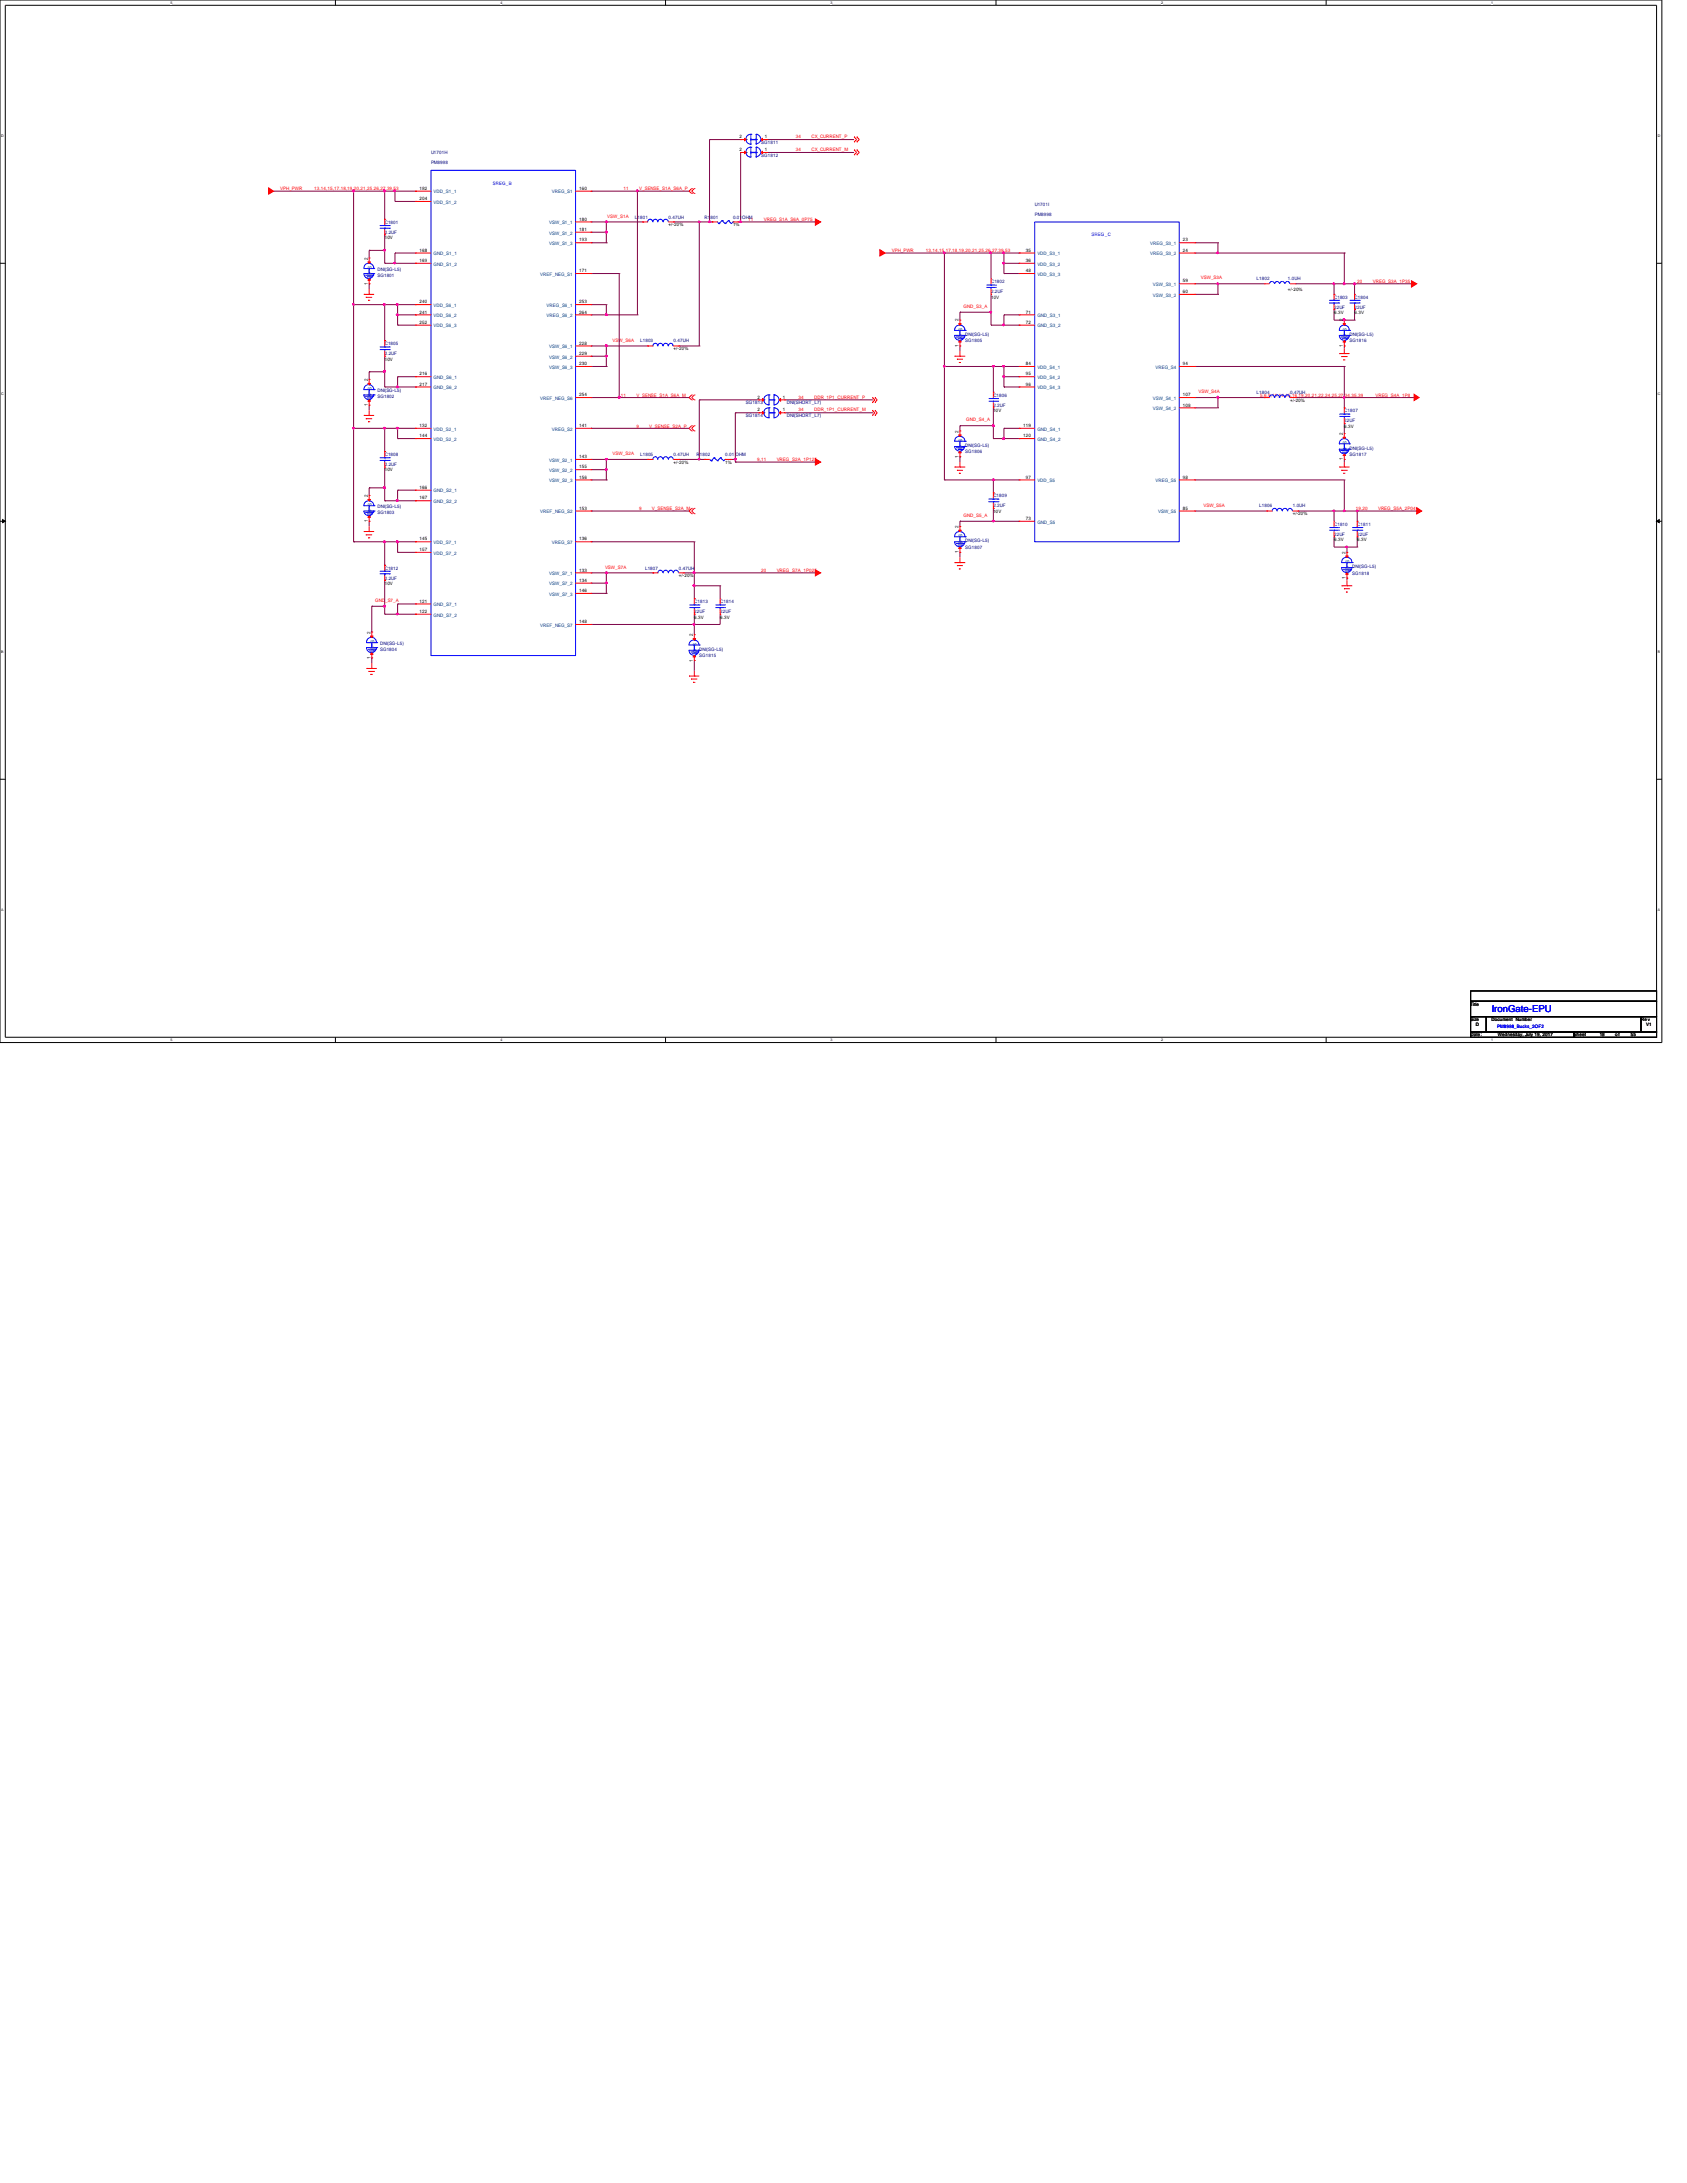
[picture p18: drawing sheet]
<svg xmlns="http://www.w3.org/2000/svg" width="216mm" height="279mm" viewBox="0 0 216 279" stroke-linecap="round" stroke-linejoin="round" font-family="sans-serif">
<defs><g id="words">
<text font-size="1.2" fill="#00f" x="190.9" y="129.5">IronGate-EPU</text>
<g font-size=".6">
<text x="94.7" y="17.7">2</text>
<text x="97.9" y="17.7">1</text>
<text x="94.7" y="19.3">2</text>
<text x="97.9" y="19.3">1</text>
<text x="53.7" y="24.3">192</text>
<text x="53.7" y="25.6">204</text>
<text x="74.1" y="24.3">160</text>
<text x="74.1" y="28.2">180</text>
<text x="74.1" y="29.5">181</text>
<text x="85.6" y="29">+/-20%</text>
<text x="93.8" y="29">1%</text>
<text x="47.1" y="33.2" transform="rotate(-90 47.1 33.2)">2</text>
<text x="49.2" y="30.6">10V</text>
<text x="53.7" y="32.2">168</text>
<text x="53.7" y="33.5">169</text>
<text x="74.1" y="30.9">193</text>
<text x="74.1" y="34.8">171</text>
<text x="131.3" y="32.2">35</text>
<text x="131.3" y="33.5">36</text>
<text x="131.3" y="34.8">48</text>
<text x="151.4" y="30.9">23</text>
<text x="151.4" y="32.2">24</text>
<text x="47.1" y="36.5" transform="rotate(-90 47.1 36.5)">1</text>
<text x="53.7" y="38.8">240</text>
<text x="53.7" y="40.1">241</text>
<text x="53.7" y="41.4">252</text>
<text x="74.1" y="38.8">253</text>
<text x="74.1" y="40.1">264</text>
<text x="122.7" y="41.1" transform="rotate(-90 122.7 41.1)">2</text>
<text x="126.8" y="38.2">10V</text>
<text x="131.3" y="40.1">71</text>
<text x="131.3" y="41.4">72</text>
<text x="151.4" y="36.2">59</text>
<text x="151.4" y="37.5">60</text>
<text x="164.8" y="37.2">+/-20%</text>
<text x="170.7" y="40.2">6.3V</text>
<text x="171.9" y="41.1" transform="rotate(-90 171.9 41.1)">2</text>
<text x="173.4" y="40.2">6.3V</text>
<text x="49.2" y="46.1">10V</text>
<text x="74.1" y="44.1">228</text>
<text x="74.1" y="45.4">229</text>
<text x="74.1" y="46.7">230</text>
<text x="86.2" y="44.8">+/-20%</text>
<text x="122.7" y="44.4" transform="rotate(-90 122.7 44.4)">1</text>
<text x="131.3" y="46.7">84</text>
<text x="151.4" y="46.7">94</text>
<text x="171.9" y="44.4" transform="rotate(-90 171.9 44.4)">1</text>
<text x="47.1" y="52" transform="rotate(-90 47.1 52)">1</text>
<text x="47.1" y="48.8" transform="rotate(-90 47.1 48.8)">2</text>
<text x="53.7" y="48">216</text>
<text x="53.7" y="49.4">217</text>
<text x="74.1" y="50.7">254</text>
<text x="96.9" y="51">2</text>
<text x="96.9" y="52.7">2</text>
<text x="100.2" y="51">1</text>
<text x="100.2" y="52.7">1</text>
<text x="127.1" y="52.7">10V</text>
<text x="131.3" y="48">95</text>
<text x="131.3" y="49.4">96</text>
<text x="151.4" y="50.7">107</text>
<text x="151.4" y="52">108</text>
<text x="165.1" y="51.4">+/-20%</text>
<text x="53.7" y="54.7">132</text>
<text x="53.7" y="56">144</text>
<text x="74.1" y="54.7">141</text>
<text x="74.1" y="58.6">143</text>
<text x="74.1" y="59.9">155</text>
<text x="86.2" y="59.4">+/-20%</text>
<text x="92.8" y="59.4">1%</text>
<text x="122.7" y="58.6" transform="rotate(-90 122.7 58.6)">1</text>
<text x="122.7" y="55.4" transform="rotate(-90 122.7 55.4)">2</text>
<text x="130.9" y="54.7">119</text>
<text x="130.9" y="56">120</text>
<text x="171.9" y="58.9" transform="rotate(-90 171.9 58.9)">1</text>
<text x="171.9" y="55.7" transform="rotate(-90 171.9 55.7)">2</text>
<text x="172" y="54.7">6.3V</text>
<text x="47.1" y="63.6" transform="rotate(-90 47.1 63.6)">2</text>
<text x="49.2" y="60.3">10V</text>
<text x="53.7" y="62.6">166</text>
<text x="53.7" y="63.9">167</text>
<text x="74.1" y="61.3">156</text>
<text x="74.1" y="65.2">153</text>
<text x="127.1" y="65.6">10V</text>
<text x="131.3" y="61.3">97</text>
<text x="151.4" y="61.3">98</text>
<text x="151.4" y="65.2">85</text>
<text x="165.4" y="66">+/-20%</text>
<text x="47.1" y="66.8" transform="rotate(-90 47.1 66.8)">1</text>
<text x="53.7" y="69.2">145</text>
<text x="53.7" y="70.5">157</text>
<text x="74.1" y="69.2">136</text>
<text x="122.7" y="70.8" transform="rotate(-90 122.7 70.8)">1</text>
<text x="122.7" y="67.6" transform="rotate(-90 122.7 67.6)">2</text>
<text x="131.3" y="66.5">73</text>
<text x="170.7" y="69.3">6.3V</text>
<text x="172.2" y="70.9" transform="rotate(-90 172.2 70.9)">2</text>
<text x="173.7" y="69.3">6.3V</text>
<text x="49.2" y="74.8">10V</text>
<text x="53.7" y="77.1">121</text>
<text x="74.1" y="73.2">133</text>
<text x="74.1" y="74.5">134</text>
<text x="74.1" y="75.8">146</text>
<text x="86.9" y="73.9">+/-20%</text>
<text x="172.2" y="74.1" transform="rotate(-90 172.2 74.1)">1</text>
<text x="47.4" y="81.1" transform="rotate(-90 47.4 81.1)">2</text>
<text x="53.7" y="78.4">122</text>
<text x="74.1" y="79.8">148</text>
<text x="88.7" y="81.4" transform="rotate(-90 88.7 81.4)">2</text>
<text x="88.9" y="79.2">6.3V</text>
<text x="92.2" y="79.2">6.3V</text>
<text x="47.4" y="84.4" transform="rotate(-90 47.4 84.4)">1</text>
<text x="88.7" y="84.7" transform="rotate(-90 88.7 84.7)">1</text>
<text x="188.2" y="128.7">Title</text>
<text x="188.2" y="130.7">Size</text>
<text x="188.9" y="131.3">D</text>
<text x="190.9" y="130.7">Document</text>
<text x="194" y="130.7">Number</text>
<text x="210" y="130.7">Re v</text>
<text x="210.7" y="131.3">V1</text>
<text x="188.2" y="132.6">Date:</text>
<text x="191.7" y="132.6">Wednesday, July 19, 2017</text>
<text x="201.4" y="132.6">Sheet</text>
<text x="204.7" y="132.6">18</text>
<text x="206.7" y="132.6">o f</text>
<text x="208.7" y="132.6">55</text>
</g>
<g font-size=".6" fill="#f00">
<text x="101.9" y="17.7">34</text>
<text x="103.8" y="17.7">CX_CURRENT_P</text>
<text x="101.9" y="19.3">34</text>
<text x="103.8" y="19.3">CX_CURRENT_M</text>
<text x="35.9" y="24.3">VPH_PWR</text>
<text x="40.2" y="24.3">13,14,15,17,18,19,20,21,25,26,27,39,53</text>
<text x="77.7" y="27.9">VSW_S1A</text>
<text x="79.8" y="24.3">11</text>
<text x="81.8" y="24.3">V_SENSE_S1A_S6A_P</text>
<text x="95.8" y="28.3">11</text>
<text x="97.7" y="28.3">VREG_S1A_S6A_0P75</text>
<text x="114.1" y="32.3">VPH_PWR</text>
<text x="118.5" y="32.3">13,14,15,17,18,19,20,21,25,26,27,39,53</text>
<text x="153.7" y="35.8">VSW_S3A</text>
<text x="123.3" y="39.4">GND_S3_A</text>
<text x="173.7" y="36.2">20</text>
<text x="175.7" y="36.2">VREG_S3A_1P35</text>
<text x="78.4" y="43.7">VSW_S6A</text>
<text x="79.5" y="50.8">11</text>
<text x="81.4" y="50.8">V_SENSE_S1A_S6A_M</text>
<text x="102.2" y="51">34</text>
<text x="102.2" y="52.7">34</text>
<text x="104.2" y="51">DDR_1P1_CURRENT_P</text>
<text x="104.2" y="52.7">DDR_1P1_CURRENT_M</text>
<text x="123.7" y="53.9">GND_S4_A</text>
<text x="153.4" y="50.3">VSW_S4A</text>
<text x="161.3" y="50.8">5,6,9,11,14,15,16,19,20,21,22,24,25,27,34,35,39</text>
<text x="176" y="50.8">VREG_S4A_1P8</text>
<text x="78.4" y="58.3">VSW_S2A</text>
<text x="81.4" y="54.7">9</text>
<text x="83.1" y="54.7">V_SENSE_S2A_P</text>
<text x="96.9" y="59">9,11</text>
<text x="99.4" y="59">VREG_S2A_1P125</text>
<text x="81.8" y="65.3">9</text>
<text x="83.4" y="65.3">V_SENSE_S2A_M</text>
<text x="154" y="64.9">VSW_S5A</text>
<text x="173.5" y="65.3">19,20</text>
<text x="176.4" y="65.3">VREG_S5A_2P04</text>
<text x="123.3" y="66.2">GND_S5_A</text>
<text x="48" y="77">GND_S7_A</text>
<text x="77.4" y="72.8">VSW_S7A</text>
<text x="97.4" y="73.2">20</text>
<text x="99.4" y="73.2">VREG_S7A_1P025</text>
</g>
<g font-size=".6" fill="#000080">
<text x="55.2" y="19.7">U1701H</text>
<text x="55.2" y="21">PM8998</text>
<text x="97.4" y="20.1">SG1812</text>
<text x="97.4" y="18.4">SG1811</text>
<text x="49.2" y="28.6">C1801</text>
<text x="49.2" y="30">2.2UF</text>
<text x="81.2" y="28">L1801</text>
<text x="85.6" y="28">0.47UH</text>
<text x="90.2" y="28">R1801</text>
<text x="93.8" y="28">0.01OHM</text>
<text x="132.4" y="26.3">U1701I</text>
<text x="132.4" y="27.6">PM8998</text>
<text x="48.3" y="35.4">SG1801</text>
<text x="48.3" y="34.6">DNI(SG-L5)</text>
<text x="160.8" y="35.9">L1802</text>
<text x="164.8" y="35.9">1.0UH</text>
<text x="126.8" y="36.2">C1802</text>
<text x="126.8" y="37.5">2.2UF</text>
<text x="170.7" y="38.2">C1803</text>
<text x="170.7" y="39.5">22UF</text>
<text x="173.4" y="38.2">C1804</text>
<text x="173.4" y="39.5">22UF</text>
<text x="49.2" y="44.2">C1805</text>
<text x="49.2" y="45.5">2.2UF</text>
<text x="81.9" y="43.8">L1803</text>
<text x="86.2" y="43.8">0.47UH</text>
<text x="123.5" y="43.8">SG1805</text>
<text x="123.5" y="43">DNI(SG-L5)</text>
<text x="172.7" y="43.8">SG1816</text>
<text x="172.7" y="43">DNI(SG-L5)</text>
<text x="48.3" y="51">SG1802</text>
<text x="48.3" y="50.2">DNI(SG-L5)</text>
<text x="95.5" y="51.7">SG1813</text>
<text x="95.5" y="53.4">SG1814</text>
<text x="100.7" y="51.7">DNI(SHORT_L7)</text>
<text x="100.7" y="53.4">DNI(SHORT_L7)</text>
<text x="127.1" y="50.8">C1806</text>
<text x="127.1" y="52.1">2.2UF</text>
<text x="160.8" y="50.4">L1804</text>
<text x="165.1" y="50.4">0.47UH</text>
<text x="172" y="52.7">C1807</text>
<text x="49.2" y="58.3">C1808</text>
<text x="49.2" y="59.7">2.2UF</text>
<text x="81.9" y="58.3">L1805</text>
<text x="86.2" y="58.3">0.47UH</text>
<text x="89.2" y="58.3">R1802</text>
<text x="92.8" y="58.3">0.01 OHM</text>
<text x="123.5" y="58">SG1806</text>
<text x="123.5" y="57.2">DNI(SG-L5)</text>
<text x="172" y="54.1">22UF</text>
<text x="172.7" y="58.3">SG1817</text>
<text x="172.7" y="57.6">DNI(SG-L5)</text>
<text x="48.3" y="65.8">SG1803</text>
<text x="48.3" y="65">DNI(SG-L5)</text>
<text x="127.1" y="63.6">C1809</text>
<text x="127.1" y="64.9">2.2UF</text>
<text x="161.2" y="64.9">L1806</text>
<text x="165.4" y="64.9">1.0UH</text>
<text x="123.5" y="70.2">SG1807</text>
<text x="123.5" y="69.4">DNI(SG-L5)</text>
<text x="170.7" y="67.3">C1810</text>
<text x="170.7" y="68.6">22UF</text>
<text x="173.7" y="67.3">C1811</text>
<text x="173.7" y="68.6">22UF</text>
<text x="49.2" y="72.9">C1812</text>
<text x="49.2" y="74.2">2.2UF</text>
<text x="82.5" y="72.9">L1807</text>
<text x="86.9" y="72.9">0.47UH</text>
<text x="88.9" y="77.2">C1813</text>
<text x="92.2" y="77.2">C1814</text>
<text x="173.1" y="73.5">SG1818</text>
<text x="173.1" y="72.7">DNI(SG-L5)</text>
<text x="48.6" y="83.3">SG1804</text>
<text x="48.6" y="82.5">DNI(SG-L5)</text>
<text x="88.9" y="78.5">22UF</text>
<text x="89.5" y="83.3">DNI(SG-L5)</text>
<text x="92.2" y="78.5">22UF</text>
<text x="89.5" y="84.1">SG1815</text>
</g>
<g font-size=".6" fill="#00f">
<text x="63.1" y="23.7">SREG_B</text>
<text x="139.7" y="30.3">SREG_C</text>
<text x="191.6" y="131.6">PM8998_Bucks_2OF2</text>
</g>
<g font-size=".6" fill="#004080">
<text x="55.5" y="24.8">VDD_S1_1</text>
<text x="55.5" y="26.1">VDD_S1_2</text>
<text x="70.3" y="28.7">VSW_S1_1</text>
<text x="70.6" y="24.8">VREG_S1</text>
<text x="47.5" y="35.3" transform="rotate(-90 47.5 35.3)">G</text>
<text x="47.5" y="34.4" transform="rotate(-90 47.5 34.4)">S</text>
<text x="55.5" y="32.7">GND_S1_1</text>
<text x="55.5" y="34">GND_S1_2</text>
<text x="69.1" y="35.3">VREF_NEG_S1</text>
<text x="70.3" y="30">VSW_S1_2</text>
<text x="70.3" y="31.4">VSW_S1_3</text>
<text x="132.8" y="32.7">VDD_S3_1</text>
<text x="132.8" y="34">VDD_S3_2</text>
<text x="132.8" y="35.3">VDD_S3_3</text>
<text x="147.2" y="31.4">VREG_S3_1</text>
<text x="147.2" y="32.7">VREG_S3_2</text>
<text x="55.5" y="39.3">VDD_S6_1</text>
<text x="55.5" y="40.6">VDD_S6_2</text>
<text x="55.5" y="41.9">VDD_S6_3</text>
<text x="69.9" y="39.3">VREG_S6_1</text>
<text x="69.9" y="40.6">VREG_S6_2</text>
<text x="132.8" y="40.6">GND_S3_1</text>
<text x="132.8" y="41.9">GND_S3_2</text>
<text x="147.5" y="36.6">VSW_S3_1</text>
<text x="147.5" y="38">VSW_S3_2</text>
<text x="70.3" y="44.6">VSW_S6_1</text>
<text x="70.3" y="45.9">VSW_S6_2</text>
<text x="70.3" y="47.2">VSW_S6_3</text>
<text x="123.1" y="43.3" transform="rotate(-90 123.1 43.3)">G</text>
<text x="123.1" y="42.3" transform="rotate(-90 123.1 42.3)">S</text>
<text x="132.8" y="47.2">VDD_S4_1</text>
<text x="147.9" y="47.2">VREG_S4</text>
<text x="172.3" y="43.3" transform="rotate(-90 172.3 43.3)">G</text>
<text x="172.3" y="42.3" transform="rotate(-90 172.3 42.3)">S</text>
<text x="47.5" y="50.8" transform="rotate(-90 47.5 50.8)">G</text>
<text x="47.5" y="50" transform="rotate(-90 47.5 50)">S</text>
<text x="55.5" y="48.5">GND_S6_1</text>
<text x="55.5" y="49.8">GND_S6_2</text>
<text x="69.1" y="51.2">VREF_NEG_S6</text>
<text x="132.8" y="48.5">VDD_S4_2</text>
<text x="132.8" y="49.8">VDD_S4_3</text>
<text x="147.5" y="51.2">VSW_S4_1</text>
<text x="147.5" y="52.5">VSW_S4_2</text>
<text x="55.5" y="55.1">VDD_S2_1</text>
<text x="55.5" y="56.4">VDD_S2_2</text>
<text x="70.3" y="59.1">VSW_S2_1</text>
<text x="70.6" y="55.1">VREG_S2</text>
<text x="123.1" y="57.4" transform="rotate(-90 123.1 57.4)">G</text>
<text x="123.1" y="56.6" transform="rotate(-90 123.1 56.6)">S</text>
<text x="132.8" y="55.1">GND_S4_1</text>
<text x="132.8" y="56.4">GND_S4_2</text>
<text x="172.3" y="57.8" transform="rotate(-90 172.3 57.8)">G</text>
<text x="172.3" y="56.9" transform="rotate(-90 172.3 56.9)">S</text>
<text x="47.5" y="65.7" transform="rotate(-90 47.5 65.7)">G</text>
<text x="47.5" y="64.8" transform="rotate(-90 47.5 64.8)">S</text>
<text x="55.5" y="63">GND_S2_1</text>
<text x="55.5" y="64.4">GND_S2_2</text>
<text x="69.1" y="65.7">VREF_NEG_S2</text>
<text x="70.3" y="60.4">VSW_S2_2</text>
<text x="70.3" y="61.7">VSW_S2_3</text>
<text x="132.8" y="61.7">VDD_S5</text>
<text x="147.9" y="61.7">VREG_S5</text>
<text x="148.2" y="65.7">VSW_S5</text>
<text x="55.5" y="69.6">VDD_S7_1</text>
<text x="55.5" y="71">VDD_S7_2</text>
<text x="70.6" y="69.6">VREG_S7</text>
<text x="123.1" y="69.7" transform="rotate(-90 123.1 69.7)">G</text>
<text x="123.1" y="68.7" transform="rotate(-90 123.1 68.7)">S</text>
<text x="132.8" y="67">GND_S5</text>
<text x="55.5" y="77.6">GND_S7_1</text>
<text x="70.3" y="73.6">VSW_S7_1</text>
<text x="70.3" y="74.9">VSW_S7_2</text>
<text x="70.3" y="76.2">VSW_S7_3</text>
<text x="172.7" y="73" transform="rotate(-90 172.7 73)">G</text>
<text x="172.7" y="72.1" transform="rotate(-90 172.7 72.1)">S</text>
<text x="47.9" y="83.2" transform="rotate(-90 47.9 83.2)">G</text>
<text x="47.9" y="82.3" transform="rotate(-90 47.9 82.3)">S</text>
<text x="55.5" y="78.9">GND_S7_2</text>
<text x="69.1" y="80.2">VREF_NEG_S7</text>
<text x="89.2" y="83.6" transform="rotate(-90 89.2 83.6)">G</text>
<text x="89.2" y="82.6" transform="rotate(-90 89.2 82.6)">S</text>
</g>
<g font-size=".5">
<text x="21.8" y=".5">5</text>
<text x="64.1" y=".5">4</text>
<text x="106.3" y=".5">3</text>
<text x="148.6" y=".5">2</text>
<text x="190.8" y=".5">1</text>
<text x=".2" y="17.6">D</text>
<text x="212.2" y="17.6">D</text>
<text x=".2" y="50.6">C</text>
<text x="212.2" y="50.6">C</text>
<text x=".2" y="83.6">B</text>
<text x="212.2" y="83.6">B</text>
<text x=".2" y="116.6">A</text>
<text x="212.2" y="116.6">A</text>
<text x="21.8" y="133.2">5</text>
<text x="64.1" y="133.2">4</text>
<text x="106.3" y="133.2">3</text>
<text x="148.6" y="133.2">2</text>
<text x="190.8" y="133.2">1</text>
</g>
</g></defs>
<path d="M0 0h212.7v133.4h-212.7zM.7 .7h211.3v132.1h-211.3z" fill="none" stroke="#000" stroke-width=".13"/>
<g fill="#fff">
<path d="M21.8 .1h.2v.5h-.2z"/>
<path d="M21.8 132.8h.2v.6h-.2z"/>
</g>
<path d="M42.9 0v.7M42.9 132.8v.6" fill="none" stroke="#000" stroke-width=".13"/>
<g fill="#fff">
<path d="M64.1 .1h.2v.5h-.2z"/>
<path d="M64.1 132.8h.2v.6h-.2z"/>
</g>
<path d="M85.2 0v.7M85.2 132.8v.6" fill="none" stroke="#000" stroke-width=".13"/>
<g fill="#fff">
<path d="M106.3 .1h.2v.5h-.2z"/>
<path d="M106.3 132.8h.2v.6h-.2z"/>
</g>
<path d="M127.5 0v.7M127.5 132.8v.6" fill="none" stroke="#000" stroke-width=".13"/>
<g fill="#fff">
<path d="M148.6 .1h.2v.5h-.2z"/>
<path d="M148.6 132.8h.2v.6h-.2z"/>
</g>
<path d="M169.7 0v.7M169.7 132.8v.6" fill="none" stroke="#000" stroke-width=".13"/>
<g fill="#fff">
<path d="M190.8 .1h.3v.5h-.3z"/>
<path d="M190.8 132.8h.3v.6h-.3z"/>
<path d="M.2 17.2h.2v.5h-.2z"/>
<path d="M212.2 17.2h.2v.5h-.2z"/>
<path d="M.2 50.2h.2v.5h-.2z"/>
<path d="M212.2 50.2h.2v.5h-.2z"/>
</g>
<path d="M0 33.7h.7M212 33.7h.7" fill="none" stroke="#000" stroke-width=".13"/>
<g fill="#fff">
<path d="M.2 83.2h.2v.5h-.2z"/>
<path d="M212.2 83.2h.2v.5h-.2z"/>
</g>
<path d="M0 66.7h.7M.3 66.5l.4 .2-.4 .2zM212 66.7l.3-.2v.4zM212 66.7h.7" fill="none" stroke="#000" stroke-width=".13"/>
<path d="M.3 66.5l.4 .2-.4 .2zM212 66.7l.3-.2v.4z" fill="#000"/>
<g fill="#fff">
<path d="M.2 116.2h.3v.6h-.3z"/>
<path d="M212.2 116.2h.3v.6h-.3z"/>
</g>
<path d="M0 99.7h.7M212 99.7h.7" fill="none" stroke="#000" stroke-width=".13"/>
<path d="M35 24.5h10.3M45.3 24.5h.1M50.5 25.8h.1M50.5 24.5h.1M50.5 25.8h2.7M50.5 24.5v1.3" fill="none" stroke="#800040" stroke-width=".13"/>
<path d="M50.4 24.3l.2 .1-.1 .2z" fill-rule="evenodd" fill="#f0f"/>
<path d="M50.4 24.3l.2 .1-.1 .2z" fill="none" stroke="#f0f" stroke-width=".13"/>
<path d="M49.2 32h.1M49.2 24.5h.1M49.2 33.7h1.3M49.2 24.5v3.6M49.2 30.1v1.9M50.5 33.7h.1M50.5 24.5h2.7M53.2 24.5h.1" fill="none" stroke="#800040" stroke-width=".13"/>
<path d="M49.1 24.3h.2v.2h-.2z" fill-rule="evenodd" fill="#f0f"/>
<path d="M49.1 24.3h.2v.2h-.2z" fill="none" stroke="#f0f" stroke-width=".13"/>
<path d="M49.2 24.5h1.3M50.5 24.5h.1M50.5 32.4h.1M50.5 33.7h.1M50.5 32.4h2.7M50.5 32.4v1.3M50.5 33.7h2.7M53.2 33.7h.1" fill="none" stroke="#800040" stroke-width=".13"/>
<path d="M50.4 33.6h.2v.1h-.2z" fill-rule="evenodd" fill="#f0f"/>
<path d="M50.4 33.6h.2v.1h-.2z" fill="none" stroke="#f0f" stroke-width=".13"/>
<path d="M50.9 39h.1M50.9 39h-1.7v4.6M49.2 43.6h.1" fill="none" stroke="#800040" stroke-width=".13"/>
<path d="M49.1 38.9h.2l-.1 .2z" fill-rule="evenodd" fill="#f0f"/>
<path d="M49.1 38.9h.2l-.1 .2z" fill="none" stroke="#f0f" stroke-width=".13"/>
<path d="M50.9 40.3h2.3M53.2 40.3h.1" fill="none" stroke="#800040" stroke-width=".13"/>
<path d="M50.7 40.2l.3 .1-.2 .1z" fill-rule="evenodd" fill="#f0f"/>
<path d="M50.7 40.2l.3 .1-.2 .1z" fill="none" stroke="#f0f" stroke-width=".13"/>
<path d="M50.9 39h.1M50.9 39v1.3M50.9 39h2.3M53.2 39h.1" fill="none" stroke="#800040" stroke-width=".13"/>
<path d="M50.7 38.9h.3l-.2 .2z" fill-rule="evenodd" fill="#f0f"/>
<path d="M50.7 38.9h.3l-.2 .2z" fill="none" stroke="#f0f" stroke-width=".13"/>
<path d="M49.2 47.6h.1M49.2 49.5h1.7M49.2 45.6v2M50.9 41.6h.1M50.9 40.3h.1M50.9 49.5h.1M50.9 41.6h2.3M50.9 40.3v1.3" fill="none" stroke="#800040" stroke-width=".13"/>
<path d="M49.1 47.4h.2v.2h-.2z" fill-rule="evenodd" fill="#f0f"/>
<path d="M49.1 47.4h.2v.2h-.2z" fill="none" stroke="#f0f" stroke-width=".13"/>
<path d="M50.9 48.2h.1M50.9 49.5h.1M50.9 48.2h2.3M50.9 48.2v1.3M50.9 49.5h2.3M53.2 49.5h.1" fill="none" stroke="#800040" stroke-width=".13"/>
<path d="M50.7 49.4h.2v.2h-.2z" fill-rule="evenodd" fill="#f0f"/>
<path d="M50.7 49.4h.2v.2h-.2z" fill="none" stroke="#f0f" stroke-width=".13"/>
<path d="M49.2 57.8h.1M50.9 54.8h.1M50.9 56.1h.1M50.9 54.8h-1.7v3M50.9 56.1h2.3M50.9 54.8v1.3" fill="none" stroke="#800040" stroke-width=".13"/>
<path d="M50.7 54.7l.3 .1-.2 .1z" fill-rule="evenodd" fill="#f0f"/>
<path d="M50.7 54.7l.3 .1-.2 .1z" fill="none" stroke="#f0f" stroke-width=".13"/>
<path d="M49.2 59.8v2.6M50.9 54.8h2.3M53.2 54.8h.1M49.2 62.4h.1M50.9 62.7h.1M50.9 64.1h.1M50.9 62.7h2.3M50.9 62.7v1.4" fill="none" stroke="#800040" stroke-width=".13"/>
<path d="M50.7 64h.2v.1h-.2z" fill-rule="evenodd" fill="#f0f"/>
<path d="M50.7 64h.2v.1h-.2z" fill="none" stroke="#f0f" stroke-width=".13"/>
<path d="M49.2 72.3h.1M50.9 69.3h.1M50.9 64.1h2.3M50.9 69.3h-1.7v3M53.2 64.1h.1" fill="none" stroke="#800040" stroke-width=".13"/>
<path d="M49.1 69.2h.2v.2h-.2z" fill-rule="evenodd" fill="#f0f"/>
<path d="M49.1 69.2h.2v.2h-.2z" fill="none" stroke="#f0f" stroke-width=".13"/>
<path d="M50.9 70.7h.1M50.9 69.3h.1M50.9 70.7h2.3M50.9 69.3v1.4M50.9 69.3h2.3M53.2 69.3h.1" fill="none" stroke="#800040" stroke-width=".13"/>
<path d="M50.7 69.2h.2v.2h-.2z" fill-rule="evenodd" fill="#f0f"/>
<path d="M50.7 69.2h.2v.2h-.2z" fill="none" stroke="#f0f" stroke-width=".13"/>
<path d="M49.2 77.6h.1M49.2 74.3v3.3" fill="none" stroke="#800040" stroke-width=".13"/>
<path d="M49.1 77.5h.2v.2h-.2z" fill-rule="evenodd" fill="#f0f"/>
<path d="M49.1 77.5h.2v.2h-.2z" fill="none" stroke="#f0f" stroke-width=".13"/>
<path d="M49.2 78.6h4M50.9 78.6h.1M50.9 77.3h.1M50.9 77.3h2.3M50.9 77.3v1.3M53.2 78.6h.1" fill="none" stroke="#800040" stroke-width=".13"/>
<path d="M50.7 78.5l.3 .1-.2 .1z" fill-rule="evenodd" fill="#f0f"/>
<path d="M50.7 78.5l.3 .1-.2 .1z" fill="none" stroke="#f0f" stroke-width=".13"/>
<path d="M45.3 39h.1M45.3 24.5v14.5M45.3 69.3h.1M45.3 69.3h3.9" fill="none" stroke="#800040" stroke-width=".13"/>
<path d="M45.2 24.3l.1 .1-.1 .2z" fill-rule="evenodd" fill="#f0f"/>
<path d="M45.2 24.3l.1 .1-.1 .2z" fill="none" stroke="#f0f" stroke-width=".13"/>
<path d="M45.2 38.9h.1v.1h-.1z" fill-rule="evenodd" fill="#f0f"/>
<path d="M45.2 38.9h.1v.1h-.1z" fill="none" stroke="#f0f" stroke-width=".13"/>
<path d="M45.3 39h.1M45.3 24.5h3.9M45.3 39h3.9M45.3 39v15.8M49.2 24.5h.1M45.3 54.8h.1M45.3 54.8h3.9" fill="none" stroke="#800040" stroke-width=".13"/>
<path d="M49.1 54.7l.2 .1-.1 .1z" fill-rule="evenodd" fill="#f0f"/>
<path d="M49.1 54.7l.2 .1-.1 .1z" fill="none" stroke="#f0f" stroke-width=".13"/>
<path d="M45.3 54.8v14.5M45.3 69.3h.1" fill="none" stroke="#800040" stroke-width=".13"/>
<path d="M45.2 54.7h.1v.2h-.1z" fill-rule="evenodd" fill="#f0f"/>
<path d="M45.2 54.7h.1v.2h-.1z" fill="none" stroke="#f0f" stroke-width=".13"/>
<g fill="none" stroke="#800040" stroke-width=".13">
<path d="M75.6 28.4h6.7M75.6 24.5h6M75.6 31.1h2M77.6 28.4h.1M77.6 31.1h.1M77.6 29.7h.1M77.6 28.4v1.3M81.6 24.5h.1M82.3 28.4h.1M86.2 28.4h3.3M89.5 28.4h.1M75.6 54.8h.1"/>
<path d="M75.6 50.9h3.6M75.6 54.8h12.6M79.2 50.9h.1M75.6 65.4h.1M75.6 65.4h12.6M75.6 69.3h13.3M87.5 73.3h1.4M88.9 73.3h.1M88.9 69.3h.1"/>
</g>
<path d="M77.5 28.3l.2 .1-.1 .1z" fill-rule="evenodd" fill="#f0f"/>
<path d="M77.5 28.3l.2 .1-.1 .1z" fill="none" stroke="#f0f" stroke-width=".13"/>
<path d="M75.6 29.7h2M77.6 29.7h.1M77.6 31.1h.1M77.6 29.7v1.4" fill="none" stroke="#800040" stroke-width=".13"/>
<path d="M77.5 29.6h.2v.2h-.2z" fill-rule="evenodd" fill="#f0f"/>
<path d="M77.5 29.6h.2v.2h-.2z" fill="none" stroke="#f0f" stroke-width=".13"/>
<path d="M81.6 24.5h.1M81.6 24.5v15.8M75.6 40.3h2M77.6 40.3h.1" fill="none" stroke="#800040" stroke-width=".13"/>
<path d="M81.5 24.3l.2 .1-.2 .2z" fill-rule="evenodd" fill="#f0f"/>
<path d="M81.5 24.3l.2 .1-.2 .2z" fill="none" stroke="#f0f" stroke-width=".13"/>
<path d="M75.6 39h2M77.6 39h.1M77.6 39v1.3M81.6 24.5h6.6M88.2 24.5h.1M77.6 40.3h.1M77.6 40.3h4M81.6 40.3h.1" fill="none" stroke="#800040" stroke-width=".13"/>
<path d="M77.5 40.2l.2 .1-.1 .1z" fill-rule="evenodd" fill="#f0f"/>
<path d="M77.5 40.2l.2 .1-.1 .1z" fill="none" stroke="#f0f" stroke-width=".13"/>
<path d="M75.6 44.3h7.3M75.6 46.9h2M77.6 44.3h.1M77.6 46.9h.1M77.6 45.6h.1M77.6 44.3v1.3M82.9 44.3h.1" fill="none" stroke="#800040" stroke-width=".13"/>
<path d="M77.5 44.1h.2v.2h-.2z" fill-rule="evenodd" fill="#f0f"/>
<path d="M77.5 44.1h.2v.2h-.2z" fill="none" stroke="#f0f" stroke-width=".13"/>
<path d="M75.6 45.6h2M77.6 45.6h.1M77.6 46.9h.1M77.6 45.6v1.3" fill="none" stroke="#800040" stroke-width=".13"/>
<path d="M77.5 45.5l.2 .1-.1 .1z" fill-rule="evenodd" fill="#f0f"/>
<path d="M77.5 45.5l.2 .1-.1 .1z" fill="none" stroke="#f0f" stroke-width=".13"/>
<path d="M89.5 28.4h.1M89.5 28.4v15.9M86.9 44.3h2.6M89.5 44.3h.1" fill="none" stroke="#800040" stroke-width=".13"/>
<path d="M89.4 28.3h.1v.1h-.1z" fill-rule="evenodd" fill="#f0f"/>
<path d="M89.4 28.3h.1v.1h-.1z" fill="none" stroke="#f0f" stroke-width=".13"/>
<path d="M75.6 35h3.6M79.2 35h.1M79.2 35v15.9M79.2 50.9h.1M79.2 50.9h9M88.2 50.9h.1" fill="none" stroke="#800040" stroke-width=".13"/>
<path d="M79.2 50.7h.1v.2h-.1z" fill-rule="evenodd" fill="#f0f"/>
<path d="M79.2 50.7h.1v.2h-.1z" fill="none" stroke="#f0f" stroke-width=".13"/>
<path d="M75.6 58.8h2M77.6 58.8h.1M77.6 58.8v1.3M75.6 61.4h2M77.6 61.4h.1M77.6 60.1h.1" fill="none" stroke="#800040" stroke-width=".13"/>
<path d="M77.5 60l.2 .1-.1 .1z" fill-rule="evenodd" fill="#f0f"/>
<path d="M77.5 60l.2 .1-.1 .1z" fill="none" stroke="#f0f" stroke-width=".13"/>
<path d="M77.6 58.8h5.3M82.9 58.8h.1" fill="none" stroke="#800040" stroke-width=".13"/>
<path d="M77.5 58.7l.2 .1-.1 .1z" fill-rule="evenodd" fill="#f0f"/>
<path d="M77.5 58.7l.2 .1-.1 .1z" fill="none" stroke="#f0f" stroke-width=".13"/>
<path d="M75.6 60.1h2M75.6 73.3h8M75.6 75.9h2M77.6 60.1h.1M77.6 61.4h.1M77.6 73.3h.1M77.6 75.9h.1M77.6 74.6h.1M77.6 60.1v1.3M77.6 73.3v1.3M83.6 73.3h.1" fill="none" stroke="#800040" stroke-width=".13"/>
<path d="M77.5 73.2l.2 .1-.1 .1z" fill-rule="evenodd" fill="#f0f"/>
<path d="M77.5 73.2l.2 .1-.1 .1z" fill="none" stroke="#f0f" stroke-width=".13"/>
<path d="M75.6 74.6h2M77.6 74.6h.1M77.6 75.9h.1M77.6 74.6v1.3" fill="none" stroke="#800040" stroke-width=".13"/>
<path d="M77.5 74.5l.2 .1-.1 .1z" fill-rule="evenodd" fill="#f0f"/>
<path d="M77.5 74.5l.2 .1-.1 .1z" fill="none" stroke="#f0f" stroke-width=".13"/>
<path d="M49.2 64.1h.1M49.2 64.1h1.7M75.6 79.9h13.3M88.9 78.6h.1M88.9 79.9h.1M88.9 78.6v1.3" fill="none" stroke="#800040" stroke-width=".13"/>
<path d="M88.7 79.8l.2 .1-.1 .1z" fill-rule="evenodd" fill="#f0f"/>
<path d="M88.7 79.8l.2 .1-.1 .1z" fill="none" stroke="#f0f" stroke-width=".13"/>
<path d="M88.9 79.9h.1M88.9 75h.1M92.2 78.6h.1M92.2 78.6v1.3h-3.3M104.4 73.3h.1M104.4 73.3h-15.5v1.7" fill="none" stroke="#800040" stroke-width=".13"/>
<path d="M88.7 73.2l.2 .1-.1 .1z" fill-rule="evenodd" fill="#f0f"/>
<path d="M88.7 73.2l.2 .1-.1 .1z" fill="none" stroke="#f0f" stroke-width=".13"/>
<path d="M88.9 75h.1M88.9 76.6h.1M88.9 75h3.3M88.9 75v1.6M92.2 75h.1M92.2 75v1.6" fill="none" stroke="#800040" stroke-width=".13"/>
<path d="M88.7 74.9h.2l-.1 .2z" fill-rule="evenodd" fill="#f0f"/>
<path d="M88.7 74.9h.2l-.1 .2z" fill="none" stroke="#f0f" stroke-width=".13"/>
<path d="M113.3 32.4h7.6M120.9 32.4h.1M128.5 35h.1M128.5 33.7h.1M128.5 35h1.9M128.5 33.7h1.9M130.4 32.4h.1M130.4 32.4h-1.9v2.6M88.9 73.3h.1M88.9 69.3v4" fill="none" stroke="#800040" stroke-width=".13"/>
<path d="M128.3 33.6l.3 .1-.2 .1z" fill-rule="evenodd" fill="#f0f"/>
<path d="M128.3 33.6l.3 .1-.2 .1z" fill="none" stroke="#f0f" stroke-width=".13"/>
<path d="M126.8 41.6h1.7M128.5 41.6h.1" fill="none" stroke="#800040" stroke-width=".13"/>
<path d="M128.3 41.5l.3 .1-.2 .1z" fill-rule="evenodd" fill="#f0f"/>
<path d="M128.3 41.5l.3 .1-.2 .1z" fill="none" stroke="#f0f" stroke-width=".13"/>
<path d="M126.8 37.7h.1M126.8 37.7v2.3" fill="none" stroke="#800040" stroke-width=".13"/>
<path d="M126.7 39.9h.2l-.1 .1z" fill-rule="evenodd" fill="#f0f"/>
<path d="M126.7 39.9h.2l-.1 .1z" fill="none" stroke="#f0f" stroke-width=".13"/>
<path d="M126.8 32.4h.1M126.8 32.4v3.3" fill="none" stroke="#800040" stroke-width=".13"/>
<path d="M126.7 32.3h.2l-.1 .2z" fill-rule="evenodd" fill="#f0f"/>
<path d="M126.7 32.3h.2l-.1 .2z" fill="none" stroke="#f0f" stroke-width=".13"/>
<path d="M126.8 32.4h1.7M128.5 32.4h.1" fill="none" stroke="#800040" stroke-width=".13"/>
<path d="M128.3 32.3h.3l-.2 .2z" fill-rule="evenodd" fill="#f0f"/>
<path d="M128.3 32.3h.3l-.2 .2z" fill="none" stroke="#f0f" stroke-width=".13"/>
<path d="M127.1 46.9h1.4M128.5 40.3h.1M128.5 41.6h.1M128.5 46.9h.1M128.5 40.3h1.9M128.5 40.3v1.3M128.5 41.6h1.9M130.4 41.6h.1" fill="none" stroke="#800040" stroke-width=".13"/>
<path d="M128.3 46.8l.3 .1-.2 .1z" fill-rule="evenodd" fill="#f0f"/>
<path d="M128.3 46.8l.3 .1-.2 .1z" fill="none" stroke="#f0f" stroke-width=".13"/>
<path d="M127.1 50.2h.1M127.1 52.2h.1M127.1 46.9v3.3M127.1 52.2v2.3M128.5 49.5h.1M128.5 48.2h.1M128.5 49.5h1.9M128.5 48.2h1.9M130.4 46.9h.1M130.4 46.9h-1.9v1.3" fill="none" stroke="#800040" stroke-width=".13"/>
<path d="M128.3 48.1l.3 .1-.2 .1z" fill-rule="evenodd" fill="#f0f"/>
<path d="M128.3 48.1l.3 .1-.2 .1z" fill="none" stroke="#f0f" stroke-width=".13"/>
<path d="M127.1 56.1h3.3M128.5 49.5h.1M128.5 56.1h.1M128.5 54.8h.1M128.5 48.2v1.3M128.5 54.8v1.3M128.5 54.8h1.9M130.4 56.1h.1" fill="none" stroke="#800040" stroke-width=".13"/>
<path d="M128.3 56h.2v.2h-.2z" fill-rule="evenodd" fill="#f0f"/>
<path d="M128.3 56h.2v.2h-.2z" fill="none" stroke="#f0f" stroke-width=".13"/>
<path d="M120.9 46.9h.1M120.9 46.9h6.2M127.1 65.1h.1M127.1 61.4h.1M127.1 63.1h.1M127.1 66.7h.1M127.1 61.4v1.7M127.1 65.1v1.6M127.1 61.4h3.3M127.1 66.7h3.3" fill="none" stroke="#800040" stroke-width=".13"/>
<path d="M127 46.8l.3 .1-.2 .1z" fill-rule="evenodd" fill="#f0f"/>
<path d="M127 46.8l.3 .1-.2 .1z" fill="none" stroke="#f0f" stroke-width=".13"/>
<path d="M120.9 32.4h.1M120.9 32.4v14.5" fill="none" stroke="#800040" stroke-width=".13"/>
<path d="M120.8 46.8h.1v.1h-.1z" fill-rule="evenodd" fill="#f0f"/>
<path d="M120.8 46.8h.1v.1h-.1z" fill="none" stroke="#f0f" stroke-width=".13"/>
<path d="M120.8 32.3h.1v.1h-.1z" fill-rule="evenodd" fill="#f0f"/>
<path d="M120.8 32.3h.1v.1h-.1z" fill="none" stroke="#f0f" stroke-width=".13"/>
<path d="M120.9 32.4h.1M120.9 32.4h5.9M120.9 61.4h.1M120.9 61.4h6.2" fill="none" stroke="#800040" stroke-width=".13"/>
<path d="M127 61.3l.3 .1-.2 .1z" fill-rule="evenodd" fill="#f0f"/>
<path d="M127 61.3l.3 .1-.2 .1z" fill="none" stroke="#f0f" stroke-width=".13"/>
<path d="M165.8 36.3h4.9M170.7 36.3h.1M120.9 46.9h.1M120.9 46.9v14.5" fill="none" stroke="#800040" stroke-width=".13"/>
<path d="M170.6 36.2l.2 .1-.1 .1z" fill-rule="evenodd" fill="#f0f"/>
<path d="M170.6 36.2l.2 .1-.1 .1z" fill="none" stroke="#f0f" stroke-width=".13"/>
<path d="M152.9 50.9h8.9M152.9 52.2h3M155.9 50.9h.1M155.9 52.2h.1M155.9 50.9v1.3M161.8 50.9h.1M165.8 50.9h6.2M172 50.9h.1M172 50.9v1.3" fill="none" stroke="#800040" stroke-width=".13"/>
<path d="M155.8 50.7l.2 .1-.2 .2z" fill-rule="evenodd" fill="#f0f"/>
<path d="M155.8 50.7l.2 .1-.2 .2z" fill="none" stroke="#f0f" stroke-width=".13"/>
<path d="M152.9 65.4h9.2M162.1 65.4h.1M166.1 65.4h4.6M170.7 65.4h.1" fill="none" stroke="#800040" stroke-width=".13"/>
<path d="M170.6 65.3h.2v.1h-.2z" fill-rule="evenodd" fill="#f0f"/>
<path d="M170.6 65.3h.2v.1h-.2z" fill="none" stroke="#f0f" stroke-width=".13"/>
<path d="M152.9 36.3h8.9M152.9 37.7h3M155.9 36.3h.1M155.9 37.7h.1M155.9 36.3v1.4" fill="none" stroke="#800040" stroke-width=".13"/>
<path d="M155.8 36.2l.2 .1-.2 .1z" fill-rule="evenodd" fill="#f0f"/>
<path d="M155.8 36.2l.2 .1-.2 .1z" fill="none" stroke="#f0f" stroke-width=".13"/>
<path d="M152.9 32.4h3M155.9 32.4h.1M172 32.4h.1M172 32.4v3.9" fill="none" stroke="#800040" stroke-width=".13"/>
<path d="M171.9 36.2l.2 .1-.1 .1z" fill-rule="evenodd" fill="#f0f"/>
<path d="M171.9 36.2l.2 .1-.1 .1z" fill="none" stroke="#f0f" stroke-width=".13"/>
<path d="M172 36.3h.1M172 36.3h8.6M173.4 36.3h.1M173.4 36.3v1.4M180.6 36.3h.1" fill="none" stroke="#800040" stroke-width=".13"/>
<path d="M173.3 36.2h.1v.2h-.1z" fill-rule="evenodd" fill="#f0f"/>
<path d="M173.3 36.2h.1v.2h-.1z" fill="none" stroke="#f0f" stroke-width=".13"/>
<path d="M170.7 36.3h.1M170.7 39.6h.1M170.7 36.3v1.4M170.7 39.6v1.4h1.3M170.7 36.3h1.3M172 36.3h.1M173.4 39.6h.1M173.4 39.6v1.4M172 41h.1" fill="none" stroke="#800040" stroke-width=".13"/>
<path d="M171.9 40.8l.2 .1-.1 .2z" fill-rule="evenodd" fill="#f0f"/>
<path d="M171.9 40.8l.2 .1-.1 .2z" fill="none" stroke="#f0f" stroke-width=".13"/>
<path d="M152.9 31.1h3M155.9 31.1h.1M155.9 32.4h.1M155.9 31.1v1.3M155.9 32.4h16.1M172 32.4h.1" fill="none" stroke="#800040" stroke-width=".13"/>
<path d="M155.8 32.3h.1v.1h-.1z" fill-rule="evenodd" fill="#f0f"/>
<path d="M155.8 32.3h.1v.1h-.1z" fill="none" stroke="#f0f" stroke-width=".13"/>
<g fill="none" stroke="#800040" stroke-width=".13">
<path d="M89.5 28.4h1.3M90.8 28.4h.1M94.4 28.4h.4M94.8 28.4h.1M86.9 58.8h2.6M89.5 58.8h.1M93.5 58.8h.6M94.1 58.8h.1M152.9 46.9h19.1M172 54.2h.1M172 46.9h.1M172 46.9v4"/>
<path d="M172 54.2v1.3M152.9 61.4h19.1M170.7 68.7h.1M170.7 65.4h.1M170.7 65.4h1.3M170.7 65.4v1.3M170.7 68.7v1.3h1.7M172 65.4h.1M172 61.4h.1M172.4 70h.1M173.7 68.7h.1M173.7 65.4h.1"/>
<path d="M173.7 65.4v1.3M173.7 68.7v1.3M173.7 65.4h7.6"/>
</g>
<path d="M171.9 50.7l.2 .1-.1 .2z" fill-rule="evenodd" fill="#f0f"/>
<path d="M171.9 50.7l.2 .1-.1 .2z" fill="none" stroke="#f0f" stroke-width=".13"/>
<path d="M90.8 17.9h.1M90.8 17.9h4M90.8 17.9v10.5M98.1 17.9h.1M98.1 19.5h.1M98.1 17.9h11.2M98.1 19.5h11.2M90.8 28.4h.1M100.4 51.2h11.2M100.4 52.8h11.2M111.6 51.2h.1M111.6 52.8h.1" fill="none" stroke="#800040" stroke-width=".13"/>
<path d="M90.7 28.3l.2 .1-.1 .1z" fill-rule="evenodd" fill="#f0f"/>
<path d="M90.7 28.3l.2 .1-.1 .1z" fill="none" stroke="#f0f" stroke-width=".13"/>
<path d="M94.8 19.5v8.9M90.8 28.4h.3M91.1 28.4h.1M94.8 28.4h.1" fill="none" stroke="#800040" stroke-width=".13"/>
<path d="M94.7 28.3h.1v.1h-.1z" fill-rule="evenodd" fill="#f0f"/>
<path d="M94.7 28.3h.1v.1h-.1z" fill="none" stroke="#f0f" stroke-width=".13"/>
<path d="M94.8 28.4h9.6M104.4 28.4h.1M89.5 51.2h.1M89.5 58.8h.1M89.5 51.2h7.6M89.5 51.2v7.6M94.1 52.8h.1M94.1 58.8h.1M94.1 59.1h.1M94.1 52.8h3M94.1 52.8v6M94.1 59.1h10.3" fill="none" stroke="#800040" stroke-width=".13"/>
<path d="M89.4 58.7h.1v.1h-.1z" fill-rule="evenodd" fill="#f0f"/>
<path d="M89.4 58.7h.1v.1h-.1z" fill="none" stroke="#f0f" stroke-width=".13"/>
<path d="M47.2 36.3h.1M47.2 32h.1M47.2 32v1M47.2 36.3v.7M47.2 32h2v1.7M49.2 33.7h.1M89.5 58.8h.7M90.2 58.8h.1" fill="none" stroke="#800040" stroke-width=".13"/>
<path d="M49.1 31.9l.2 .1-.1 .1z" fill-rule="evenodd" fill="#f0f"/>
<path d="M49.1 31.9l.2 .1-.1 .1z" fill="none" stroke="#f0f" stroke-width=".13"/>
<path d="M47.2 51.9h.1M47.2 47.6h.1M47.2 47.6v1M47.2 51.9v.6M47.2 47.6h2v1.9M49.2 49.5h.1M47.2 66.7h.1M47.2 62.4h.1M47.2 62.4v1M47.2 66.7v.7M47.2 62.4h2v1.7M49.2 64.1h.1" fill="none" stroke="#800040" stroke-width=".13"/>
<path d="M49.1 62.3h.2v.2h-.2z" fill-rule="evenodd" fill="#f0f"/>
<path d="M49.1 62.3h.2v.2h-.2z" fill="none" stroke="#f0f" stroke-width=".13"/>
<g fill="none" stroke="#800040" stroke-width=".13">
<path d="M122.9 40h.1M122.9 40v1M122.9 40h3.9v1.6M122.9 44.3h.1M122.9 58.5h.1M122.9 54.5h.1M122.9 44.3v.6M122.9 54.5v.7M122.9 58.5v.6M122.9 54.5h4.2v1.6M126.8 41.6h.1M127.1 56.1h.1"/>
<path d="M47.6 77.6h.1M47.6 77.6v3.3M47.6 77.6h1.6v1M49.2 78.6h.1M47.6 84.2h.1M47.6 84.2v.7"/>
</g>
<path d="M127 54.4h.2v.2h-.2z" fill-rule="evenodd" fill="#f0f"/>
<path d="M127 54.4h.2v.2h-.2z" fill="none" stroke="#f0f" stroke-width=".13"/>
<path d="M122.9 70.7h.1M122.9 66.7h.1M122.9 66.7v.7M122.9 70.7v.6M122.9 66.7h4.2" fill="none" stroke="#800040" stroke-width=".13"/>
<path d="M127 66.6l.3 .1-.2 .1z" fill-rule="evenodd" fill="#f0f"/>
<path d="M127 66.6l.3 .1-.2 .1z" fill="none" stroke="#f0f" stroke-width=".13"/>
<g fill="none" stroke="#800040" stroke-width=".13">
<path d="M172 44.3h.1M172 58.8h.1M172 41h1.4M172 44.3v.3M172 58.8v.3M173.4 41h.1M88.9 79.9h.1M88.9 79.9v1.3M172.4 74h.1M172.4 70h.1M172.4 70v.7M172.4 74v.3"/>
<path d="M172.4 70h1.3M173.7 70h.1M88.9 84.5h.1M88.9 84.5v1.4"/>
</g>
<path d="M172.3 69.9h.1v.2h-.1z" fill-rule="evenodd" fill="#f0f"/>
<path d="M172.3 69.9h.1v.2h-.1z" fill="none" stroke="#f0f" stroke-width=".13"/>
<path d="M172 65.4h.1M172 61.4v4M172 65.4h1.7M173.7 65.4h.1" fill="none" stroke="#800040" stroke-width=".13"/>
<path d="M171.9 65.3h.2v.1h-.2z" fill-rule="evenodd" fill="#f0f"/>
<path d="M171.9 65.3h.2v.1h-.2z" fill="none" stroke="#f0f" stroke-width=".13"/>
<path d="M173.6 65.3h.1v.1h-.1z" fill-rule="evenodd" fill="#f0f"/>
<path d="M173.6 65.3h.1v.1h-.1z" fill="none" stroke="#f0f" stroke-width=".13"/>
<path d="M94.1 59.1h.1M94.1 58.8v.3M172 50.9h.1M172 50.9h9" fill="none" stroke="#800040" stroke-width=".13"/>
<path d="M94 58.7l.2 .1-.1 .1z" fill-rule="evenodd" fill="#f0f"/>
<path d="M94 58.7l.2 .1-.1 .1z" fill="none" stroke="#f0f" stroke-width=".13"/>
<g fill="none" stroke="#f00" stroke-width=".13">
<path d="M46.6 37.7h.1M46.6 37.7h1.3M46.8 38.1h.1M46.8 38.1h.8M47.1 38.4h.1M47.1 38.4h.3M47.2 37.7h.1M47.2 37v.7M46.6 53.2h.1M46.6 53.2h1.3M46.8 53.6h.1M46.8 53.6h.8"/>
<path d="M47.1 54h.1M47.1 54h.3M47.2 53.2h.1M47.2 52.5v.7M122.2 45.6h.1M122.2 59.8h.1M122.2 45.6h1.3M122.2 59.8h1.3M122.5 46h.1M122.5 46h.7M122.7 46.4h.1M122.7 46.4h.3"/>
<path d="M122.9 45.6h.1M122.9 59.8h.1M122.9 44.9v.7M122.9 59.1v.7M171.4 45.3h.1M171.4 59.8h.1M171.4 59.8h1.3M171.4 45.3h1.3M171.7 45.6h.1M171.7 45.6h.8M171.9 46.1h.1M171.9 46.1h.3"/>
<path d="M172 45.3h.1M172 59.8h.1M172 44.6v.7M172 59.1v.7M46.6 68h.1M46.6 68h1.3M46.8 68.5h.1M46.8 68.5h.8M47.1 68.8h.1M47.1 68.8h.3M47.2 68h.1M47.2 67.4v.6"/>
<path d="M122.2 72h.1M122.2 72h1.3M122.5 60.2h.1M122.5 72.4h.1M122.5 60.2h.7M122.5 72.4h.7M122.7 60.6h.1M122.7 72.8h.1M122.7 60.6h.3M122.7 72.8h.3M122.9 72h.1M122.9 71.3v.7"/>
<path d="M171.7 60.2h.1M171.7 60.2h.8M171.7 75h.1M171.7 75h1.4M171.9 60.6h.1M171.9 60.6h.3M172 75.4h.1M172 75.4h.8M172.3 75.8h.1M172.3 75.8h.2M172.4 75h.1M172.4 74.3v.7"/>
<path d="M46.9 85.6h.1M46.9 85.6h1.3M47.2 85.9h.1M47.2 85.9h.8M47.4 86.3h.1M47.4 86.3h.3M47.6 85.6h.1M47.6 84.9v.7M88.2 86.5h.1M88.2 86.5h1.3M88.4 86.9h.1M88.4 86.9h.8"/>
<path d="M88.7 87.3h.1M88.7 87.3h.3M88.9 86.5h.1M88.9 85.9v.6"/>
</g>
<path d="M34.4 24l.6 .5-.6 .3z" fill-rule="evenodd" fill="#f00"/>
<path d="M34.4 24l.6 .5-.6 .3z" fill="none" stroke="#f00" stroke-width=".13"/>
<path d="M104.4 28l.6 .4-.6 .4z" fill-rule="evenodd" fill="#f00"/>
<path d="M104.4 28l.6 .4-.6 .4z" fill="none" stroke="#f00" stroke-width=".13"/>
<path d="M104.4 58.7l.6 .4-.6 .4z" fill-rule="evenodd" fill="#f00"/>
<path d="M104.4 58.7l.6 .4-.6 .4z" fill="none" stroke="#f00" stroke-width=".13"/>
<path d="M104.4 72.9l.6 .4-.6 .4z" fill-rule="evenodd" fill="#f00"/>
<g fill="none" stroke="#f00" stroke-width=".13">
<path d="M88.5 24.8h.1M88.5 24.1h.1M88.5 24.1l-.3 .4 .3 .3M88.9 24.1h.1M88.9 24.8h.1M88.9 24.1l-.4 .4 .4 .3M88.5 51.2h.1M88.5 50.5h.1M88.5 55.2h.1M88.5 54.5h.1M88.5 50.5l-.3 .4 .3 .3M88.5 54.5l-.3 .3 .3 .4"/>
<path d="M88.9 50.5h.1M88.9 51.2h.1M88.9 54.5h.1M88.9 55.2h.1M88.9 50.5l-.4 .4 .4 .3M88.9 54.5l-.4 .3 .4 .4M88.5 65.7h.1M88.5 65.1h.1M88.5 65.1l-.3 .3 .3 .3M88.9 65.1h.1M88.9 65.7h.1M88.9 65.1l-.4 .3 .4 .3"/>
<path d="M104.4 72.9l.6 .4-.6 .4z"/>
</g>
<path d="M112.6 32l.7 .4-.7 .4z" fill-rule="evenodd" fill="#f00"/>
<path d="M112.6 32l.7 .4-.7 .4z" fill="none" stroke="#f00" stroke-width=".13"/>
<path d="M180.6 35.9l.7 .4-.7 .4z" fill-rule="evenodd" fill="#f00"/>
<path d="M180.6 35.9l.7 .4-.7 .4z" fill="none" stroke="#f00" stroke-width=".13"/>
<path d="M181 50.5l.6 .4-.6 .4z" fill-rule="evenodd" fill="#f00"/>
<path d="M181 50.5l.6 .4-.6 .4z" fill="none" stroke="#f00" stroke-width=".13"/>
<path d="M181.3 65l.6 .4-.6 .4z" fill-rule="evenodd" fill="#f00"/>
<g fill="none" stroke="#f00" stroke-width=".13">
<path d="M109.3 18.2h.1M109.3 17.5h.1M109.3 19.8h.1M109.3 19.2h.1M109.3 17.5l.3 .4-.3 .3M109.3 19.2l.3 .3-.3 .3M109.6 18.2h.1M109.6 17.5h.1M109.6 19.8h.1M109.6 19.2h.1M109.6 17.5l.4 .4-.4 .3M109.6 19.2l.4 .3-.4 .3"/>
<path d="M126.8 35.7h.1M126.8 37.7h.1M126.8 35.7v.6M126.8 37v.7M161.8 36.3h.1M161.8 36.3h.7M165.1 36.3h.7M165.8 36.3h.1M111.6 51.5h.1M111.6 50.9h.1M111.6 53.2h.1M111.6 52.5h.1"/>
<path d="M111.6 50.9l.4 .3-.4 .3M111.6 52.5l.4 .3-.4 .4M112 51.5h.1M112 50.9h.1M112 53.2h.1M112 52.5h.1M112 50.9l.3 .3-.3 .3M112 52.5l.3 .3-.3 .4M127.1 50.2h.1M127.1 52.2h.1M127.1 50.2v.7M127.1 51.5v.7"/>
<path d="M92.2 76.6h.1M92.2 78.6h.1M92.2 76.6v.7M92.2 77.9v.7M170.7 66.7h.1M170.7 68.7h.1M170.7 66.7v.7M170.7 68v.7M181.3 65l.6 .4-.6 .4z"/>
</g>
<path d="M188.2 126.8h23.8v1.3h-23.8zM188.2 128.1h23.8v2h-23.8zM188.2 130.1h2v2h-2zM188.2 132.1h13.2v.7h-13.2zM190.2 130.1h19.8v2h-19.8zM201.4 132.1h10.6v.7h-10.6zM210 130.1h2v2h-2z" fill="none" stroke="#000" stroke-width=".13"/>
<g fill="none" stroke="#00f" stroke-width=".13">
<path d="M46.8 35.2h.9M47 35.4h.5M47.2 33.7h.1M47.2 35.7h.1M47.5 35.4h.1M47.7 35.2h.1M47.8 34.3a.62 .62 0 0 0-.6-.6 .62 .62 0 0 0-.6 .7h1.3M47.8 35a.63 .63 0 0 1-.6 .6 .63 .63 0 0 1-.6-.6h1.3M47.9 35h.1M47.9 34.4h.1M126.2 36.8h1.2M126.2 36.5h1.2"/>
<path d="M126.8 36.5h.1M126.8 36.8h.1M126.8 36.3v.2M126.8 36.8v.2M127.4 36.8h.1M127.4 36.5h.1M162.5 36.3a.32 .32 0 0 1 .3-.3 .32 .32 0 0 1 .3 .3M163.2 36.3a.3 .3 0 0 1 .2-.3 .3 .3 0 0 1 .3 .3M163.8 36.3a.32 .32 0 0 1 .3-.3 .32 .32 0 0 1 .3 .3M164.5 36.3a.3 .3 0 0 1 .3-.3 .3 .3 0 0 1 .3 .3M126.5 51.4h1.2M126.5 51h1.2"/>
<path d="M127.1 51h.1M127.1 51.4h.1M127.1 50.9v.1M127.1 51.4v.1M127.7 51.4h.1M127.7 51h.1M91.6 77.8h1.2M91.6 77.4h1.2M92.2 77.4h.1M92.2 77.8h.1M92.2 77.3v.1M92.2 77.8v.1"/>
<path d="M92.8 77.8h.1M92.8 77.4h.1M170.1 67.9h1.2M170.1 67.5h1.2M170.7 67.5h.1M170.7 67.9h.1M170.7 67.4v.1M170.7 67.9v.1M171.3 67.9h.1M171.3 67.5h.1"/>
</g>
<path d="M47.2 35h.1M47.2 34.4v.6" fill="none" stroke="#00f" stroke-width=".17"/>
<path d="M47.1 35.9l.1-.2 .2 .2z" fill="#f00"/>
<path d="M47.1 35.9l.1-.2 .2 .2zM47.2 36.3h.1M47.2 35.7v.6" fill="none" stroke="#f00" stroke-width=".13"/>
<path d="M47.1 33.5h.3l-.2 .2z" fill="#f00"/>
<path d="M47.1 33.5h.3l-.2 .2zM47.2 33h.1M47.2 33v.7M170.7 37.7h.1M170.7 39.6h.1M170.7 37.7v.6M170.7 39v.6M173.7 66.7h.1M173.7 68.7h.1M173.7 66.7v.7M173.7 68v.7" fill="none" stroke="#f00" stroke-width=".13"/>
<g fill="none" stroke="#00f" stroke-width=".13">
<path d="M95.5 19.5h.1M96.1 18.8a.63 .63 0 0 0-.6 .7 .63 .63 0 0 0 .6 .6M96.1 18.8h.1M96.1 18.8v1.4M96.8 18.8a.61 .61 0 0 1 .6 .7 .61 .61 0 0 1-.7 .6M96.8 18.8h.1M96.8 18.8v1.4M97.4 19.5h.1M170.1 38.8h1.2M170.1 38.4h1.2M170.7 38.4h.1M170.7 38.8h.1"/>
<path d="M170.7 38.3v.1M170.7 38.8v.2M171.3 38.8h.1M171.3 38.4h.1M173.1 67.9h1.2M173.1 67.5h1.2M173.7 67.5h.1M173.7 67.9h.1M173.7 67.4v.1M173.7 67.9v.1M174.3 67.9h.1M174.3 67.5h.1"/>
</g>
<path d="M96.1 19.5h.7M96.8 19.5h.1" fill="none" stroke="#00f" stroke-width=".17"/>
<path d="M97.6 19.3v.4l-.2-.2z" fill="#f00"/>
<path d="M97.4 19.5h.7M97.6 19.3v.4l-.2-.2zM98.1 19.5h.1" fill="none" stroke="#f00" stroke-width=".13"/>
<path d="M95.3 19.3l.2 .2-.2 .2z" fill="#f00"/>
<path d="M94.8 19.5h.1M94.8 19.5h.7M95.3 19.3l.2 .2-.2 .2z" fill="none" stroke="#f00" stroke-width=".13"/>
<path d="M47.1 83.1h.9M47.3 83.3h.5M47.6 81.6h.1M47.6 83.6h.1M47.8 83.3h.1M48 83.1h.1M48.1 82.2a.62 .62 0 0 0-.6-.6 .62 .62 0 0 0-.6 .7h1.3M48.2 82.9a.63 .63 0 0 1-.7 .6 .63 .63 0 0 1-.6-.6h1.3M48.2 82.9h.1M48.2 82.3h.1" fill="none" stroke="#00f" stroke-width=".13"/>
<path d="M47.6 82.9h.1M47.6 82.3v.6" fill="none" stroke="#00f" stroke-width=".17"/>
<path d="M47.4 83.7l.2-.1 .2 .1z" fill="#f00"/>
<path d="M47.4 83.7l.2-.1 .2 .1zM47.6 84.2h.1M47.6 83.6v.6" fill="none" stroke="#f00" stroke-width=".13"/>
<path d="M47.4 81.4h.4l-.2 .2z" fill="#f00"/>
<path d="M47.4 81.4h.4l-.2 .2zM47.6 80.9h.1M47.6 80.9v.7" fill="none" stroke="#f00" stroke-width=".13"/>
<path d="M97.7 51.2h.1M98.4 50.5a.62 .62 0 0 0-.7 .6 .62 .62 0 0 0 .7 .7M98.4 50.5h.1M98.4 50.5v1.4M99.1 50.5a.63 .63 0 0 1 .6 .7 .63 .63 0 0 1-.6 .6M99.1 50.5h.1M99.1 50.5v1.4M99.7 51.2h.1" fill="none" stroke="#00f" stroke-width=".13"/>
<path d="M98.4 51.2h.7M99.1 51.2h.1" fill="none" stroke="#00f" stroke-width=".17"/>
<path d="M99.7 51.2l.2-.2v.4z" fill="#f00"/>
<path d="M99.7 51.2l.2-.2v.4zM99.7 51.2h.7M100.4 51.2h.1" fill="none" stroke="#f00" stroke-width=".13"/>
<path d="M97.6 51l.1 .2-.1 .2z" fill="#f00"/>
<path d="M49.2 57.8h.1M49.2 59.8h.1M49.2 57.8v.7M49.2 59.1v.7M97.1 51.2h.1M97.1 51.2h.6M97.6 51l.1 .2-.1 .2zM83.6 73.3h.1M83.6 73.3h.6M86.9 73.3h.6M87.5 73.3h.1" fill="none" stroke="#f00" stroke-width=".13"/>
<g fill="none" stroke="#00f" stroke-width=".13">
<path d="M48.6 58.9h1.2M48.6 58.6h1.2M49.2 58.6h.1M49.2 58.9h.1M49.2 58.5v.1M49.2 58.9v.2M49.8 58.9h.1M49.8 58.6h.1M84.8 73.3a.32 .32 0 0 0-.3-.3 .32 .32 0 0 0-.3 .3M85.5 73.3a.32 .32 0 0 0-.3-.3 .32 .32 0 0 0-.3 .3M86.1 73.3a.3 .3 0 0 0-.3-.3 .3 .3 0 0 0-.2 .3M86.8 73.3a.32 .32 0 0 0-.3-.3 .32 .32 0 0 0-.3 .3"/>
<path d="M88.4 83.4h.9M88.6 83.6h.5M88.9 81.9h.1M88.9 83.9h.1M89.1 83.6h.1M89.3 83.4h.1M89.5 82.6a.63 .63 0 0 0-.7-.7 .63 .63 0 0 0-.6 .7h1.3M89.5 83.2a.64 .64 0 0 1-.7 .7 .64 .64 0 0 1-.6-.7h1.3M89.5 83.2h.1M89.5 82.6h.1"/>
</g>
<path d="M88.9 83.2h.1M88.9 82.6v.6" fill="none" stroke="#00f" stroke-width=".17"/>
<path d="M88.7 84.1l.2-.2 .1 .2z" fill="#f00"/>
<path d="M88.7 84.1l.2-.2 .1 .2zM88.9 84.5h.1M88.9 83.9v.6" fill="none" stroke="#f00" stroke-width=".13"/>
<path d="M88.7 81.7h.3l-.1 .2z" fill="#f00"/>
<path d="M88.7 81.7h.3l-.1 .2zM88.9 81.2h.1M88.9 81.2v.7" fill="none" stroke="#f00" stroke-width=".13"/>
<path d="M171.6 57.7h.9M171.8 57.9h.5M172 56.1h.1M172 58.1h.1M172.3 57.9h.1M172.5 57.7h.1M172.6 57.4a.61 .61 0 0 1-.6 .7 .61 .61 0 0 1-.6-.6h1.3M172.7 56.8a.64 .64 0 0 0-.7-.7 .64 .64 0 0 0-.6 .7h1.3M172.7 57.5h.1M172.7 56.8h.1" fill="none" stroke="#00f" stroke-width=".13"/>
<path d="M172 57.5h.1M172 56.8v.7" fill="none" stroke="#00f" stroke-width=".17"/>
<path d="M172 58.1l.2 .2h-.3z" fill="#f00"/>
<path d="M172 58.1l.2 .2h-.3zM172 58.8h.1M172 58.1v.7" fill="none" stroke="#f00" stroke-width=".13"/>
<path d="M171.9 56h.3l-.2 .1z" fill="#f00"/>
<path d="M171.9 56h.3l-.2 .1zM172 55.5h.1M172 55.5v.6" fill="none" stroke="#f00" stroke-width=".13"/>
<path d="M122.4 69.6h.9M122.6 69.8h.5M122.9 68h.1M122.9 70h.1M123.1 69.8h.1M123.3 69.6h.1M123.4 68.7a.64 .64 0 0 0-.6-.7 .64 .64 0 0 0-.6 .7h1.3M123.5 69.3a.66 .66 0 0 1-.7 .7 .66 .66 0 0 1-.6-.7h1.3M123.5 69.3h.1M123.5 68.7h.1" fill="none" stroke="#00f" stroke-width=".13"/>
<path d="M122.9 69.3h.1M122.9 68.7v.6" fill="none" stroke="#00f" stroke-width=".17"/>
<path d="M122.7 70.2l.2-.2 .1 .2z" fill="#f00"/>
<path d="M122.7 70.2l.2-.2 .1 .2zM122.9 70.7h.1M122.9 70v.7" fill="none" stroke="#f00" stroke-width=".13"/>
<path d="M122.7 67.9h.3l-.1 .1z" fill="#f00"/>
<path d="M122.7 67.9h.3l-.1 .1zM122.9 67.4h.1M122.9 67.4v.6" fill="none" stroke="#f00" stroke-width=".13"/>
<path d="M95.5 17.9h.1M96.1 17.2a.63 .63 0 0 0-.6 .6 .63 .63 0 0 0 .6 .7M96.1 17.2h.1M96.1 17.2v1.3M96.8 17.2a.61 .61 0 0 1 .6 .6 .61 .61 0 0 1-.7 .6M96.8 17.2h.1M96.8 17.2v1.3M97.4 17.9h.1" fill="none" stroke="#00f" stroke-width=".13"/>
<path d="M96.1 17.9h.7M96.8 17.9h.1" fill="none" stroke="#00f" stroke-width=".17"/>
<path d="M97.4 17.9l.2-.2v.3z" fill="#f00"/>
<path d="M97.4 17.9l.2-.2v.3zM97.4 17.9h.7M98.1 17.9h.1" fill="none" stroke="#f00" stroke-width=".13"/>
<path d="M95.3 17.7l.2 .2-.2 .1z" fill="#f00"/>
<path d="M94.8 17.9h.1M94.8 17.9h.7M95.3 17.7l.2 .2-.2 .1zM82.9 44.3h.1M82.9 44.3h.7M86.2 44.3h.7M86.9 44.3h.1" fill="none" stroke="#f00" stroke-width=".13"/>
<g fill="none" stroke="#00f" stroke-width=".13">
<path d="M84.1 44.2h.1a.3 .3 0 0 0-.4-.3 .3 .3 0 0 0-.2 .4M84.8 44.2a.3 .3 0 0 0-.3-.3 .3 .3 0 0 0-.3 .3v.1M85.5 44.2a.3 .3 0 0 0-.3-.3 .3 .3 0 0 0-.3 .3v.1M86.1 44.2a.28 .28 0 0 0-.3-.3 .28 .28 0 0 0-.2 .4M122.4 43.1h.9M122.6 43.3h.5M122.9 41.6h.1M122.9 43.6h.1M123.1 43.3h.1M123.3 43.1h.1M123.4 42.2a.64 .64 0 0 0-.6-.6 .64 .64 0 0 0-.6 .7h1.3M123.5 42.9a.66 .66 0 0 1-.7 .7 .66 .66 0 0 1-.6-.7h1.3"/>
<path d="M123.5 42.9h.1M123.5 42.3h.1"/>
</g>
<path d="M122.9 42.9h.1M122.9 42.3v.6" fill="none" stroke="#00f" stroke-width=".17"/>
<path d="M122.7 43.8l.2-.2 .1 .2z" fill="#f00"/>
<path d="M122.7 43.8l.2-.2 .1 .2zM122.9 44.3h.1M122.9 43.6v.7" fill="none" stroke="#f00" stroke-width=".13"/>
<path d="M122.7 41.4h.3l-.1 .2z" fill="#f00"/>
<g fill="none" stroke="#f00" stroke-width=".13">
<path d="M53.2 24.5h.1M53.2 25.8h.1M53.2 32.4h.1M53.2 33.7h.1M53.2 39h.1M53.2 24.5h2M53.2 25.8h2M53.2 32.4h2M53.2 33.7h2M53.2 39h2M73.7 24.5h1.9M73.7 39h1.9"/>
<path d="M73.7 28.4h1.9M73.7 29.7h1.9M73.7 31.1h1.9M73.7 35h1.9M75.6 24.5h.1M75.6 28.4h.1M75.6 29.7h.1M75.6 31.1h.1M75.6 35h.1M75.6 39h.1M53.2 40.3h.1M53.2 41.6h.1"/>
<path d="M53.2 48.2h.1M53.2 49.5h.1M53.2 54.8h.1M53.2 56.1h.1M53.2 40.3h2M53.2 41.6h2M53.2 48.2h2M53.2 49.5h2M53.2 54.8h2M53.2 56.1h2M73.7 40.3h1.9M73.7 54.8h1.9"/>
<path d="M73.7 44.3h1.9M73.7 45.6h1.9M73.7 46.9h1.9M73.7 50.9h1.9M73.7 58.8h1.9M75.6 40.3h.1M75.6 44.3h.1M75.6 45.6h.1M75.6 46.9h.1M75.6 50.9h.1M75.6 54.8h.1M75.6 58.8h.1"/>
<path d="M122.7 41.4h.3l-.1 .2zM122.9 41h.1M122.9 41v.6M53.2 62.7h.1M53.2 64.1h.1M53.2 69.3h.1M53.2 70.7h.1M53.2 77.3h.1M53.2 78.6h.1M53.2 62.7h2M53.2 64.1h2M53.2 69.3h2"/>
<path d="M53.2 70.7h2M53.2 77.3h2M53.2 78.6h2M73.7 69.3h1.9M73.7 60.1h1.9M73.7 61.4h1.9M73.7 65.4h1.9M73.7 73.3h1.9M73.7 74.6h1.9M73.7 75.9h1.9M73.7 79.9h1.9M75.6 60.1h.1"/>
<path d="M75.6 61.4h.1M75.6 65.4h.1M75.6 69.3h.1M75.6 73.3h.1M75.6 74.6h.1M75.6 75.9h.1M75.6 79.9h.1"/>
</g>
<path d="M55.2 21.8h18.5v62.1h-18.5zM171.9 72.9h.9M172.1 73.1h.5M172.4 71.3h.1M172.4 73.3h.1M172.6 73.1h.1M172.8 72.9h.1M173 72a.64 .64 0 0 0-.7-.7 .64 .64 0 0 0-.6 .7h1.4M173 72.6a.66 .66 0 0 1-.6 .7 .66 .66 0 0 1-.7-.7h1.4M173.1 72.6h.1M173.1 72h.1" fill="none" stroke="#00f" stroke-width=".13"/>
<path d="M172.4 72.6h.1M172.4 72v.6" fill="none" stroke="#00f" stroke-width=".17"/>
<path d="M172.2 73.5l.2-.2 .2 .2z" fill="#f00"/>
<path d="M172.2 73.5l.2-.2 .2 .2zM172.4 74h.1M172.4 73.3v.7" fill="none" stroke="#f00" stroke-width=".13"/>
<path d="M172.2 71.2h.4l-.2 .1z" fill="#f00"/>
<path d="M88.9 76.6h.1M88.9 78.6h.1M88.9 76.6v.7M88.9 77.9v.7M172.2 71.2h.4l-.2 .1zM172.4 70.7h.1M172.4 70.7v.6" fill="none" stroke="#f00" stroke-width=".13"/>
<g fill="none" stroke="#00f" stroke-width=".13">
<path d="M46.8 65.6h.9M47 65.8h.5M47.2 64.1h.1M47.2 66h.1M47.5 65.8h.1M47.7 65.6h.1M47.8 65.4a.61 .61 0 0 1-.6 .6 .61 .61 0 0 1-.6-.6h1.3M47.8 64.7a.63 .63 0 0 0-.6-.6 .63 .63 0 0 0-.6 .6h1.3M47.9 65.4h.1M47.9 64.7h.1M88.3 77.8h1.2M88.3 77.4h1.2"/>
<path d="M88.9 77.4h.1M88.9 77.8h.1M88.9 77.3v.1M88.9 77.8v.1M89.5 77.8h.1M89.5 77.4h.1"/>
</g>
<path d="M47.2 65.4h.1M47.2 64.7v.7" fill="none" stroke="#00f" stroke-width=".17"/>
<path d="M47.1 66.2l.1-.2 .2 .2z" fill="#f00"/>
<path d="M47.1 66.2l.1-.2 .2 .2zM47.2 66.7h.1M47.2 66v.7" fill="none" stroke="#f00" stroke-width=".13"/>
<path d="M47.1 63.9h.3l-.2 .2z" fill="#f00"/>
<g fill="none" stroke="#f00" stroke-width=".13">
<path d="M49.2 28.1h.1M49.2 30.1h.1M49.2 28.1v.6M49.2 29.4v.7M82.3 28.4h.1M82.3 28.4h.6M85.6 28.4h.6M86.2 28.4h.1M91.1 28.4h.1M91.1 28.4h.7M93.8 28.4h.6M94.4 28.4h.1"/>
<path d="M49.2 43.6h.1M49.2 45.6h.1M49.2 43.6v.7M49.2 44.9v.7M82.9 58.8h.1M82.9 58.8h.7M86.2 58.8h.7M86.9 58.8h.1M90.2 58.8h.1M90.2 58.8h.6M92.8 58.8h.7M93.5 58.8h.1"/>
<path d="M172 52.2h.1M172 54.2h.1M172 52.2v.6M172 53.5v.7M47.1 63.9h.3l-.2 .2zM47.2 63.4h.1M47.2 63.4v.7M49.2 72.3h.1M49.2 74.3h.1M49.2 72.3v.7M49.2 73.7v.6"/>
</g>
<g fill="none" stroke="#00f" stroke-width=".13">
<path d="M48.6 29.2h1.2M48.6 28.9h1.2M49.2 28.9h.1M49.2 29.2h.1M49.2 28.7v.2M49.2 29.2v.2M49.8 29.2h.1M49.8 28.9h.1M83.5 28.4a.32 .32 0 0 0-.3-.3 .32 .32 0 0 0-.3 .3M84.2 28.4a.3 .3 0 0 0-.4-.3 .3 .3 0 0 0-.2 .3M84.8 28.4a.32 .32 0 0 0-.3-.3 .32 .32 0 0 0-.3 .3M85.5 28.4a.32 .32 0 0 0-.3-.3 .32 .32 0 0 0-.3 .3"/>
<path d="M91.8 28.4l.2 .2M92 28.6h.1M92.4 28.2h.1M92.4 28.2l.4 .4M92.4 28.2l-.4 .4M92.8 28.6h.1M93.2 28.2h.1M93.2 28.2l-.4 .4M93.2 28.2l.4 .4 .2-.2M93.8 28.4h.1M48.6 44.7h1.2M48.6 44.4h1.2"/>
<path d="M49.2 44.4h.1M49.2 44.7h.1M49.2 44.3v.1M49.2 44.7v.2M49.8 44.7h.1M49.8 44.4h.1M84.2 58.8a.3 .3 0 0 0-.4-.3 .3 .3 0 0 0-.2 .3M84.8 58.8a.32 .32 0 0 0-.3-.3 .32 .32 0 0 0-.3 .3M85.5 58.8a.32 .32 0 0 0-.3-.3 .32 .32 0 0 0-.3 .3M86.1 58.8a.3 .3 0 0 0-.3-.3 .3 .3 0 0 0-.2 .3M90.8 58.8l.2 .2M91 59h.1"/>
<path d="M91.4 58.6h.1M91.4 58.6l.4 .4M91.4 58.6l-.4 .4M91.8 59h.1M92.2 58.6h.1M92.2 58.6l-.4 .4M92.2 58.6l.4 .4 .2-.2M92.8 58.8h.1M122.4 57.3h.9M122.6 57.5h.5M122.9 55.8h.1M122.9 57.8h.1"/>
<path d="M123.1 57.5h.1M123.3 57.3h.1M123.4 57.1a.64 .64 0 0 1-.6 .6 .64 .64 0 0 1-.6-.5h1.3M123.5 56.5a.66 .66 0 0 0-.7-.7 .66 .66 0 0 0-.6 .7h1.3M123.5 57.2h.1M123.5 56.5h.1M171.4 53.3h1.2M171.4 53h1.2M172 53h.1M172 53.3h.1M172 52.8v.2M172 53.3v.2"/>
<path d="M172.6 53.3h.1M172.6 53h.1M48.6 73.4h1.2M48.6 73.1h1.2M49.2 73.1h.1M49.2 73.4h.1M49.2 73v.1M49.2 73.4v.3M49.8 73.4h.1M49.8 73.1h.1"/>
</g>
<path d="M122.9 57.2h.1M122.9 56.5v.7" fill="none" stroke="#00f" stroke-width=".17"/>
<path d="M122.7 58l.2-.2 .1 .2z" fill="#f00"/>
<path d="M122.7 58l.2-.2 .1 .2zM122.9 58.5h.1M122.9 57.8v.7" fill="none" stroke="#f00" stroke-width=".13"/>
<path d="M122.7 55.7h.3l-.1 .1z" fill="#f00"/>
<g fill="none" stroke="#f00" stroke-width=".13">
<path d="M130.4 32.4h.1M130.4 33.7h.1M130.4 35h.1M130.4 32.4h2M130.4 33.7h2M130.4 35h2M150.9 32.4h2M150.9 31.1h2M150.9 36.3h2M150.9 37.7h2M152.9 31.1h.1M152.9 32.4h.1"/>
<path d="M152.9 36.3h.1M152.9 37.7h.1M122.7 55.7h.3l-.1 .1zM122.9 55.2h.1M122.9 55.2v.6M130.4 40.3h.1M130.4 41.6h.1M130.4 46.9h.1M130.4 48.2h.1M130.4 49.5h.1M130.4 54.8h.1M130.4 56.1h.1"/>
<path d="M130.4 40.3h2M130.4 41.6h2M130.4 46.9h2M130.4 48.2h2M130.4 49.5h2M130.4 54.8h2M130.4 56.1h2M150.9 46.9h2M150.9 50.9h2M150.9 52.2h2M152.9 46.9h.1M152.9 50.9h.1"/>
<path d="M152.9 52.2h.1M130.4 61.4h.1M130.4 66.7h.1M130.4 61.4h2M130.4 66.7h2M150.9 61.4h2M150.9 65.4h2M152.9 61.4h.1M152.9 65.4h.1"/>
</g>
<path d="M132.4 28.4h18.5v40.9h-18.5zM171.6 43.1h.9M171.8 43.3h.5M172 41.6h.1M172 43.6h.1M172.3 43.3h.1M172.5 43.1h.1M172.6 42.2a.62 .62 0 0 0-.6-.6 .62 .62 0 0 0-.6 .7h1.3M172.7 42.9a.63 .63 0 0 1-.7 .7 .63 .63 0 0 1-.6-.7h1.3M172.7 42.9h.1M172.7 42.3h.1" fill="none" stroke="#00f" stroke-width=".13"/>
<path d="M172 42.9h.1M172 42.3v.6" fill="none" stroke="#00f" stroke-width=".17"/>
<path d="M171.9 43.8l.1-.2 .2 .2z" fill="#f00"/>
<path d="M171.9 43.8l.1-.2 .2 .2zM172 44.3h.1M172 43.6v.7" fill="none" stroke="#f00" stroke-width=".13"/>
<path d="M171.9 41.4h.3l-.2 .2z" fill="#f00"/>
<g fill="none" stroke="#f00" stroke-width=".13">
<path d="M173.4 37.7h.1M173.4 39.6h.1M173.4 37.7v.6M173.4 39v.6M161.8 50.9h.1M161.8 50.9h.7M165.1 50.9h.7M165.8 50.9h.1M171.9 41.4h.3l-.2 .2zM172 41h.1M172 41v.6M127.1 63.1h.1"/>
<path d="M127.1 65.1h.1M127.1 63.1v.7M127.1 64.4v.7"/>
</g>
<g fill="none" stroke="#00f" stroke-width=".13">
<path d="M172.8 38.8h1.1M172.8 38.4h1.1M173.4 38.4h.1M173.4 38.8h.1M173.4 38.3v.1M173.4 38.8v.2M173.9 38.8h.1M173.9 38.4h.1M97.7 52.8h.1M98.4 52.2a.62 .62 0 0 0-.7 .6 .62 .62 0 0 0 .7 .6M98.4 52.2h.1M98.4 52.2v1.3"/>
<path d="M99.1 52.2a.63 .63 0 0 1 .6 .6 .63 .63 0 0 1-.6 .7M99.1 52.2h.1M99.1 52.2v1.3M99.7 52.8h.1M163.1 50.8a.3 .3 0 0 0-.3-.3 .3 .3 0 0 0-.3 .3v.1M163.7 50.8a.28 .28 0 0 0-.3-.3 .28 .28 0 0 0-.2 .4M164.4 50.8a.3 .3 0 0 0-.3-.3 .3 .3 0 0 0-.3 .3v.1M165 50.8h.1a.3 .3 0 0 0-.4-.3 .3 .3 0 0 0-.2 .4M126.5 64.2h1.2M126.5 63.9h1.2M127.1 63.9h.1M127.1 64.2h.1"/>
<path d="M127.1 63.8v.1M127.1 64.2v.2M127.7 64.2h.1M127.7 63.9h.1"/>
</g>
<path d="M98.4 52.8h.7M99.1 52.8h.1" fill="none" stroke="#00f" stroke-width=".17"/>
<path d="M99.7 52.8l.2-.1v.3z" fill="#f00"/>
<path d="M99.7 52.8l.2-.1v.3zM99.7 52.8h.7M100.4 52.8h.1" fill="none" stroke="#f00" stroke-width=".13"/>
<path d="M97.6 52.7l.1 .1-.1 .2z" fill="#f00"/>
<path d="M97.1 52.8h.1M97.1 52.8h.6M97.6 52.7l.1 .1-.1 .2z" fill="none" stroke="#f00" stroke-width=".13"/>
<path d="M46.8 50.7h.9M47 50.9h.5M47.2 49.2h.1M47.2 51.2h.1M47.5 50.9h.1M47.7 50.7h.1M47.8 50.5a.61 .61 0 0 1-.6 .6 .61 .61 0 0 1-.6-.6h1.3M47.8 49.9a.63 .63 0 0 0-.6-.7 .63 .63 0 0 0-.6 .7h1.3M47.9 50.5h.1M47.9 49.9h.1" fill="none" stroke="#00f" stroke-width=".13"/>
<path d="M47.2 50.5h.1M47.2 49.9v.6" fill="none" stroke="#00f" stroke-width=".17"/>
<path d="M47.1 51.4l.1-.2 .2 .2z" fill="#f00"/>
<path d="M47.1 51.4l.1-.2 .2 .2zM47.2 51.9h.1M47.2 51.2v.7" fill="none" stroke="#f00" stroke-width=".13"/>
<path d="M47.1 49.1h.3l-.2 .1z" fill="#f00"/>
<path d="M47.1 49.1h.3l-.2 .1zM47.2 48.6h.1M47.2 48.6v.6M162.1 65.4h.1M162.1 65.4h.7M165.4 65.4h.7M166.1 65.4h.1" fill="none" stroke="#f00" stroke-width=".13"/>
<path d="M163.4 65.4a.3 .3 0 0 0-.3-.3 .3 .3 0 0 0-.3 .3M164.1 65.4a.32 .32 0 0 0-.4-.3 .32 .32 0 0 0-.3 .3M164.8 65.4a.32 .32 0 0 0-.4-.3 .32 .32 0 0 0-.3 .3M165.4 65.4a.3 .3 0 0 0-.3-.3 .3 .3 0 0 0-.3 .3" fill="none" stroke="#00f" stroke-width=".13"/>
<path d="M50.4 24.3l.2 .1-.1 .2z" fill-rule="evenodd" fill="#f0f"/>
<path d="M50.4 24.3l.2 .1-.1 .2z" fill="none" stroke="#f0f" stroke-width=".13"/>
<path d="M49.1 24.3h.2v.2h-.2z" fill-rule="evenodd" fill="#f0f"/>
<path d="M49.1 24.3h.2v.2h-.2z" fill="none" stroke="#f0f" stroke-width=".13"/>
<path d="M50.4 33.6h.2v.1h-.2z" fill-rule="evenodd" fill="#f0f"/>
<path d="M50.4 33.6h.2v.1h-.2z" fill="none" stroke="#f0f" stroke-width=".13"/>
<path d="M49.1 38.9h.2l-.1 .2z" fill-rule="evenodd" fill="#f0f"/>
<path d="M49.1 38.9h.2l-.1 .2z" fill="none" stroke="#f0f" stroke-width=".13"/>
<path d="M50.7 40.2l.3 .1-.2 .1z" fill-rule="evenodd" fill="#f0f"/>
<path d="M50.7 40.2l.3 .1-.2 .1z" fill="none" stroke="#f0f" stroke-width=".13"/>
<path d="M50.7 38.9h.3l-.2 .2z" fill-rule="evenodd" fill="#f0f"/>
<path d="M50.7 38.9h.3l-.2 .2z" fill="none" stroke="#f0f" stroke-width=".13"/>
<path d="M49.1 47.4h.2v.2h-.2z" fill-rule="evenodd" fill="#f0f"/>
<path d="M49.1 47.4h.2v.2h-.2z" fill="none" stroke="#f0f" stroke-width=".13"/>
<path d="M50.7 49.4h.2v.2h-.2z" fill-rule="evenodd" fill="#f0f"/>
<path d="M50.7 49.4h.2v.2h-.2z" fill="none" stroke="#f0f" stroke-width=".13"/>
<path d="M50.7 54.7l.3 .1-.2 .1z" fill-rule="evenodd" fill="#f0f"/>
<path d="M50.7 54.7l.3 .1-.2 .1z" fill="none" stroke="#f0f" stroke-width=".13"/>
<path d="M50.7 64h.2v.1h-.2z" fill-rule="evenodd" fill="#f0f"/>
<path d="M50.7 64h.2v.1h-.2z" fill="none" stroke="#f0f" stroke-width=".13"/>
<path d="M49.1 69.2h.2v.2h-.2z" fill-rule="evenodd" fill="#f0f"/>
<path d="M49.1 69.2h.2v.2h-.2z" fill="none" stroke="#f0f" stroke-width=".13"/>
<path d="M50.7 69.2h.2v.2h-.2z" fill-rule="evenodd" fill="#f0f"/>
<path d="M50.7 69.2h.2v.2h-.2z" fill="none" stroke="#f0f" stroke-width=".13"/>
<path d="M49.1 77.5h.2v.2h-.2z" fill-rule="evenodd" fill="#f0f"/>
<path d="M49.1 77.5h.2v.2h-.2z" fill="none" stroke="#f0f" stroke-width=".13"/>
<path d="M50.7 78.5l.3 .1-.2 .1z" fill-rule="evenodd" fill="#f0f"/>
<path d="M50.7 78.5l.3 .1-.2 .1z" fill="none" stroke="#f0f" stroke-width=".13"/>
<path d="M45.2 24.3l.1 .1-.1 .2z" fill-rule="evenodd" fill="#f0f"/>
<path d="M45.2 24.3l.1 .1-.1 .2z" fill="none" stroke="#f0f" stroke-width=".13"/>
<path d="M45.2 38.9h.1v.1h-.1z" fill-rule="evenodd" fill="#f0f"/>
<path d="M45.2 38.9h.1v.1h-.1z" fill="none" stroke="#f0f" stroke-width=".13"/>
<path d="M49.1 54.7l.2 .1-.1 .1z" fill-rule="evenodd" fill="#f0f"/>
<path d="M49.1 54.7l.2 .1-.1 .1z" fill="none" stroke="#f0f" stroke-width=".13"/>
<path d="M45.2 54.7h.1v.2h-.1z" fill-rule="evenodd" fill="#f0f"/>
<path d="M45.2 54.7h.1v.2h-.1z" fill="none" stroke="#f0f" stroke-width=".13"/>
<path d="M77.5 28.3l.2 .1-.1 .1z" fill-rule="evenodd" fill="#f0f"/>
<path d="M77.5 28.3l.2 .1-.1 .1z" fill="none" stroke="#f0f" stroke-width=".13"/>
<path d="M77.5 29.6h.2v.2h-.2z" fill-rule="evenodd" fill="#f0f"/>
<path d="M77.5 29.6h.2v.2h-.2z" fill="none" stroke="#f0f" stroke-width=".13"/>
<path d="M81.5 24.3l.2 .1-.2 .2z" fill-rule="evenodd" fill="#f0f"/>
<path d="M81.5 24.3l.2 .1-.2 .2z" fill="none" stroke="#f0f" stroke-width=".13"/>
<path d="M77.5 40.2l.2 .1-.1 .1z" fill-rule="evenodd" fill="#f0f"/>
<path d="M77.5 40.2l.2 .1-.1 .1z" fill="none" stroke="#f0f" stroke-width=".13"/>
<path d="M77.5 44.1h.2v.2h-.2z" fill-rule="evenodd" fill="#f0f"/>
<path d="M77.5 44.1h.2v.2h-.2z" fill="none" stroke="#f0f" stroke-width=".13"/>
<path d="M77.5 45.5l.2 .1-.1 .1z" fill-rule="evenodd" fill="#f0f"/>
<path d="M77.5 45.5l.2 .1-.1 .1z" fill="none" stroke="#f0f" stroke-width=".13"/>
<path d="M89.4 28.3h.1v.1h-.1z" fill-rule="evenodd" fill="#f0f"/>
<path d="M89.4 28.3h.1v.1h-.1z" fill="none" stroke="#f0f" stroke-width=".13"/>
<path d="M79.2 50.7h.1v.2h-.1z" fill-rule="evenodd" fill="#f0f"/>
<path d="M79.2 50.7h.1v.2h-.1z" fill="none" stroke="#f0f" stroke-width=".13"/>
<path d="M77.5 60l.2 .1-.1 .1z" fill-rule="evenodd" fill="#f0f"/>
<path d="M77.5 60l.2 .1-.1 .1z" fill="none" stroke="#f0f" stroke-width=".13"/>
<path d="M77.5 58.7l.2 .1-.1 .1z" fill-rule="evenodd" fill="#f0f"/>
<path d="M77.5 58.7l.2 .1-.1 .1z" fill="none" stroke="#f0f" stroke-width=".13"/>
<path d="M77.5 73.2l.2 .1-.1 .1z" fill-rule="evenodd" fill="#f0f"/>
<path d="M77.5 73.2l.2 .1-.1 .1z" fill="none" stroke="#f0f" stroke-width=".13"/>
<path d="M77.5 74.5l.2 .1-.1 .1z" fill-rule="evenodd" fill="#f0f"/>
<path d="M77.5 74.5l.2 .1-.1 .1z" fill="none" stroke="#f0f" stroke-width=".13"/>
<path d="M88.7 79.8l.2 .1-.1 .1z" fill-rule="evenodd" fill="#f0f"/>
<path d="M88.7 79.8l.2 .1-.1 .1z" fill="none" stroke="#f0f" stroke-width=".13"/>
<path d="M88.7 73.2l.2 .1-.1 .1z" fill-rule="evenodd" fill="#f0f"/>
<path d="M88.7 73.2l.2 .1-.1 .1z" fill="none" stroke="#f0f" stroke-width=".13"/>
<path d="M88.7 74.9h.2l-.1 .2z" fill-rule="evenodd" fill="#f0f"/>
<path d="M88.7 74.9h.2l-.1 .2z" fill="none" stroke="#f0f" stroke-width=".13"/>
<path d="M128.3 33.6l.3 .1-.2 .1z" fill-rule="evenodd" fill="#f0f"/>
<path d="M128.3 33.6l.3 .1-.2 .1z" fill="none" stroke="#f0f" stroke-width=".13"/>
<path d="M128.3 41.5l.3 .1-.2 .1z" fill-rule="evenodd" fill="#f0f"/>
<path d="M128.3 41.5l.3 .1-.2 .1z" fill="none" stroke="#f0f" stroke-width=".13"/>
<path d="M126.7 39.9h.2l-.1 .1z" fill-rule="evenodd" fill="#f0f"/>
<path d="M126.7 39.9h.2l-.1 .1z" fill="none" stroke="#f0f" stroke-width=".13"/>
<path d="M126.7 32.3h.2l-.1 .2z" fill-rule="evenodd" fill="#f0f"/>
<path d="M126.7 32.3h.2l-.1 .2z" fill="none" stroke="#f0f" stroke-width=".13"/>
<path d="M128.3 32.3h.3l-.2 .2z" fill-rule="evenodd" fill="#f0f"/>
<path d="M128.3 32.3h.3l-.2 .2z" fill="none" stroke="#f0f" stroke-width=".13"/>
<path d="M128.3 46.8l.3 .1-.2 .1z" fill-rule="evenodd" fill="#f0f"/>
<path d="M128.3 46.8l.3 .1-.2 .1z" fill="none" stroke="#f0f" stroke-width=".13"/>
<path d="M128.3 48.1l.3 .1-.2 .1z" fill-rule="evenodd" fill="#f0f"/>
<path d="M128.3 48.1l.3 .1-.2 .1z" fill="none" stroke="#f0f" stroke-width=".13"/>
<path d="M128.3 56h.2v.2h-.2z" fill-rule="evenodd" fill="#f0f"/>
<path d="M128.3 56h.2v.2h-.2z" fill="none" stroke="#f0f" stroke-width=".13"/>
<path d="M127 46.8l.3 .1-.2 .1z" fill-rule="evenodd" fill="#f0f"/>
<path d="M127 46.8l.3 .1-.2 .1z" fill="none" stroke="#f0f" stroke-width=".13"/>
<path d="M120.8 46.8h.1v.1h-.1z" fill-rule="evenodd" fill="#f0f"/>
<path d="M120.8 46.8h.1v.1h-.1z" fill="none" stroke="#f0f" stroke-width=".13"/>
<path d="M120.8 32.3h.1v.1h-.1z" fill-rule="evenodd" fill="#f0f"/>
<path d="M120.8 32.3h.1v.1h-.1z" fill="none" stroke="#f0f" stroke-width=".13"/>
<path d="M127 61.3l.3 .1-.2 .1z" fill-rule="evenodd" fill="#f0f"/>
<path d="M127 61.3l.3 .1-.2 .1z" fill="none" stroke="#f0f" stroke-width=".13"/>
<path d="M170.6 36.2l.2 .1-.1 .1z" fill-rule="evenodd" fill="#f0f"/>
<path d="M170.6 36.2l.2 .1-.1 .1z" fill="none" stroke="#f0f" stroke-width=".13"/>
<path d="M155.8 50.7l.2 .1-.2 .2z" fill-rule="evenodd" fill="#f0f"/>
<path d="M155.8 50.7l.2 .1-.2 .2z" fill="none" stroke="#f0f" stroke-width=".13"/>
<path d="M170.6 65.3h.2v.1h-.2z" fill-rule="evenodd" fill="#f0f"/>
<path d="M170.6 65.3h.2v.1h-.2z" fill="none" stroke="#f0f" stroke-width=".13"/>
<path d="M155.8 36.2l.2 .1-.2 .1z" fill-rule="evenodd" fill="#f0f"/>
<path d="M155.8 36.2l.2 .1-.2 .1z" fill="none" stroke="#f0f" stroke-width=".13"/>
<path d="M171.9 36.2l.2 .1-.1 .1z" fill-rule="evenodd" fill="#f0f"/>
<path d="M171.9 36.2l.2 .1-.1 .1z" fill="none" stroke="#f0f" stroke-width=".13"/>
<path d="M173.3 36.2h.1v.2h-.1z" fill-rule="evenodd" fill="#f0f"/>
<path d="M173.3 36.2h.1v.2h-.1z" fill="none" stroke="#f0f" stroke-width=".13"/>
<path d="M171.9 40.8l.2 .1-.1 .2z" fill-rule="evenodd" fill="#f0f"/>
<path d="M171.9 40.8l.2 .1-.1 .2z" fill="none" stroke="#f0f" stroke-width=".13"/>
<path d="M155.8 32.3h.1v.1h-.1z" fill-rule="evenodd" fill="#f0f"/>
<path d="M155.8 32.3h.1v.1h-.1z" fill="none" stroke="#f0f" stroke-width=".13"/>
<path d="M171.9 50.7l.2 .1-.1 .2z" fill-rule="evenodd" fill="#f0f"/>
<path d="M171.9 50.7l.2 .1-.1 .2z" fill="none" stroke="#f0f" stroke-width=".13"/>
<path d="M90.7 28.3l.2 .1-.1 .1z" fill-rule="evenodd" fill="#f0f"/>
<path d="M90.7 28.3l.2 .1-.1 .1z" fill="none" stroke="#f0f" stroke-width=".13"/>
<path d="M94.7 28.3h.1v.1h-.1z" fill-rule="evenodd" fill="#f0f"/>
<path d="M94.7 28.3h.1v.1h-.1z" fill="none" stroke="#f0f" stroke-width=".13"/>
<path d="M89.4 58.7h.1v.1h-.1z" fill-rule="evenodd" fill="#f0f"/>
<path d="M89.4 58.7h.1v.1h-.1z" fill="none" stroke="#f0f" stroke-width=".13"/>
<path d="M49.1 31.9l.2 .1-.1 .1z" fill-rule="evenodd" fill="#f0f"/>
<path d="M49.1 31.9l.2 .1-.1 .1z" fill="none" stroke="#f0f" stroke-width=".13"/>
<path d="M49.1 62.3h.2v.2h-.2z" fill-rule="evenodd" fill="#f0f"/>
<path d="M49.1 62.3h.2v.2h-.2z" fill="none" stroke="#f0f" stroke-width=".13"/>
<path d="M127 54.4h.2v.2h-.2z" fill-rule="evenodd" fill="#f0f"/>
<path d="M127 54.4h.2v.2h-.2z" fill="none" stroke="#f0f" stroke-width=".13"/>
<path d="M127 66.6l.3 .1-.2 .1z" fill-rule="evenodd" fill="#f0f"/>
<path d="M127 66.6l.3 .1-.2 .1z" fill="none" stroke="#f0f" stroke-width=".13"/>
<path d="M172.3 69.9h.1v.2h-.1z" fill-rule="evenodd" fill="#f0f"/>
<path d="M172.3 69.9h.1v.2h-.1z" fill="none" stroke="#f0f" stroke-width=".13"/>
<path d="M171.9 65.3h.2v.1h-.2z" fill-rule="evenodd" fill="#f0f"/>
<path d="M171.9 65.3h.2v.1h-.2z" fill="none" stroke="#f0f" stroke-width=".13"/>
<path d="M173.6 65.3h.1v.1h-.1z" fill-rule="evenodd" fill="#f0f"/>
<path d="M173.6 65.3h.1v.1h-.1z" fill="none" stroke="#f0f" stroke-width=".13"/>
<path d="M94 58.7l.2 .1-.1 .1z" fill-rule="evenodd" fill="#f0f"/>
<path d="M94 58.7l.2 .1-.1 .1z" fill="none" stroke="#f0f" stroke-width=".13"/>
<use href="#words"/>
</svg>
